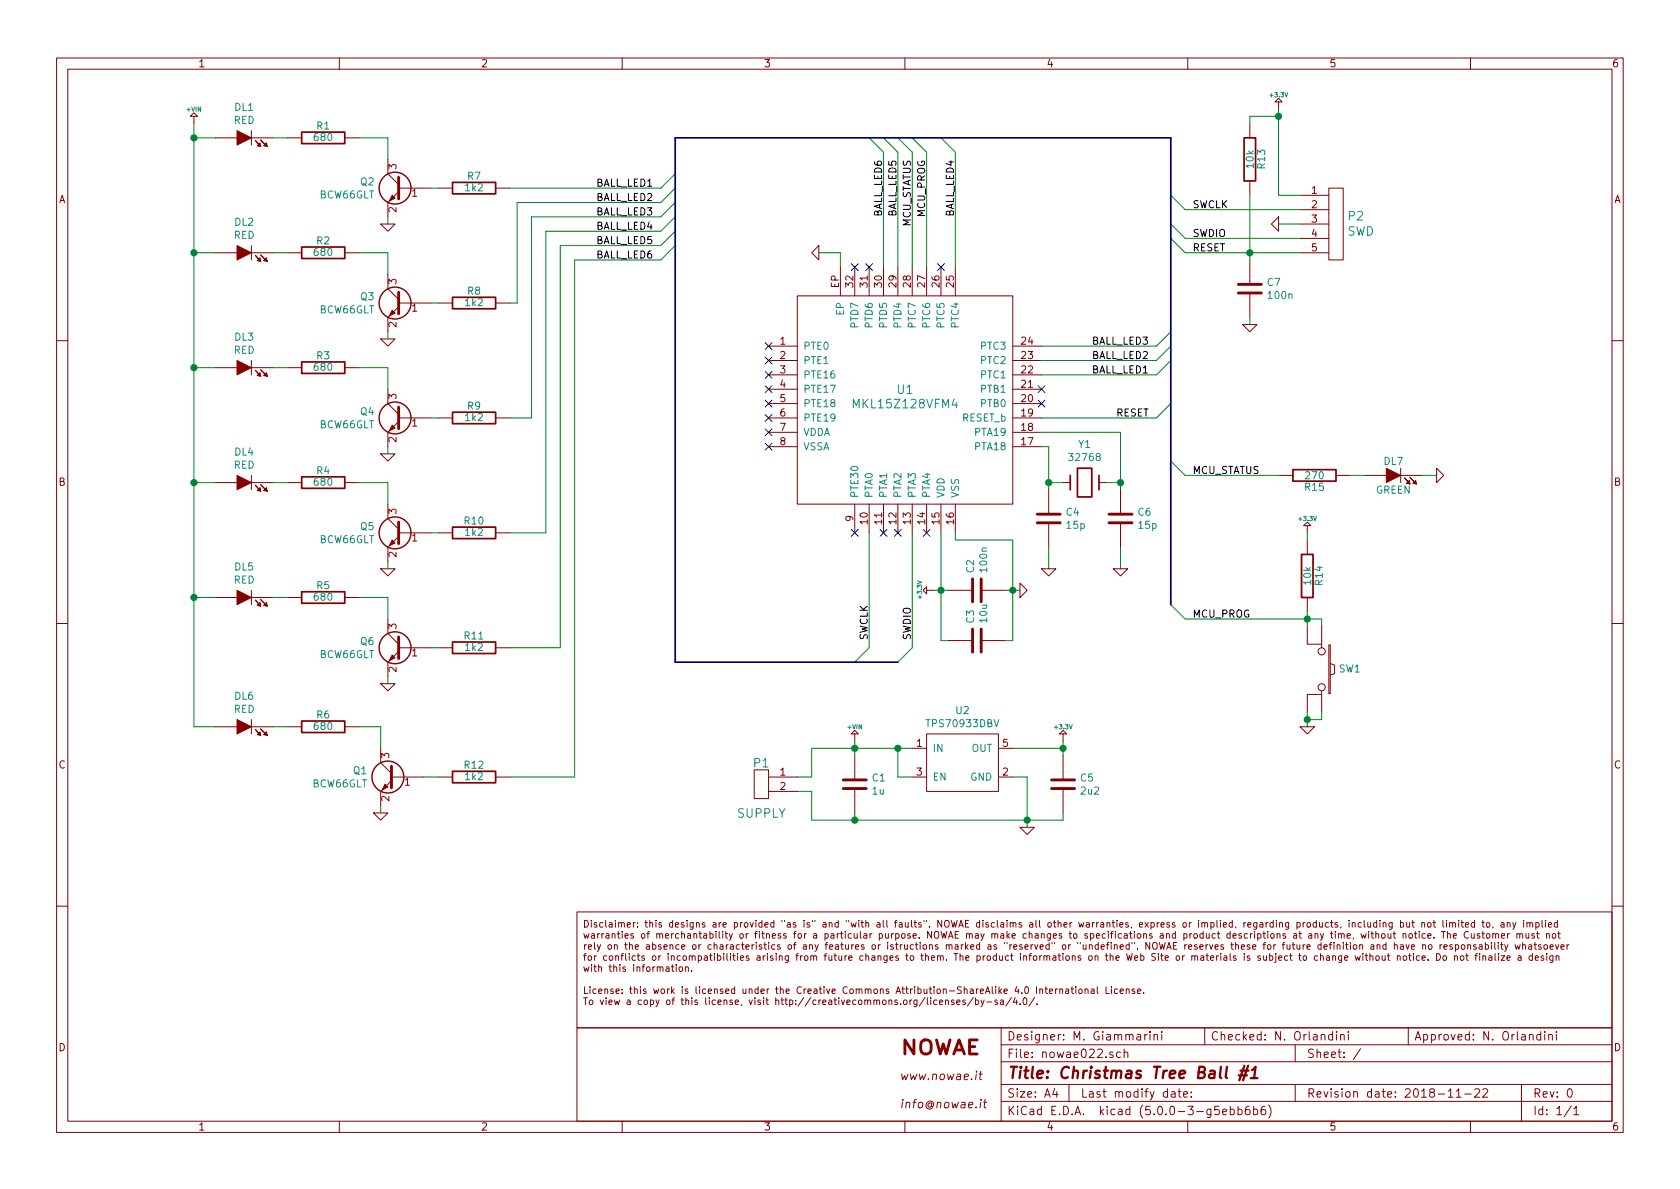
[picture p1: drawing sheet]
<svg xmlns="http://www.w3.org/2000/svg" width="297mm" height="210mm" viewBox="0 0 297 210" stroke-linecap="round" stroke-linejoin="round" font-family="sans-serif">
<defs><g id="words">
<text font-size="3.5" fill="#840000" x="159" y="186.5">NOWAE</text>
<text font-size="2.8" fill="#840000" x="178" y="190.7">Title: Christmas Tree Ball #1</text>
<g font-size="2.1" fill="#008484">
<text x="238.2" y="41.7">SWD</text>
<text x="238.4" y="39">P2</text>
<text x="158.7" y="69.7">U1</text>
<text x="151.3" y="72.2">MKL15Z128VFM4</text>
<text x="133.3" y="135.7">P1</text>
<text x="130.4" y="144.6">SUPPLY</text>
</g>
<g font-size="2.1" fill="#840000">
<text x="178" y="184">Designer: M. Giammarini</text>
<text x="214" y="184">Checked: N. Orlandini</text>
<text x="250" y="184">Approved: N. Orlandini</text>
<text x="159" y="191">www.nowae.it</text>
<text x="178" y="187.1">File: nowae022.sch</text>
<text x="231" y="187.1">Sheet: /</text>
<text x="159" y="196">info@nowae.it</text>
<text x="178" y="197.2">KiCad E.D.A. kicad (5.0.0-3-g5ebb6b6)</text>
<text x="178" y="194.1">Size: A4</text>
<text x="191" y="194.1">Last modify date:</text>
<text x="231" y="194.1">Revision date: 2018-11-22</text>
<text x="271" y="194.1">Rev: 0</text>
<text x="271" y="197.2">Id: 1/1</text>
</g>
<g font-size="1.8" fill="#840000">
<text x="35" y="11.9">1</text>
<text x="85" y="11.9">2</text>
<text x="135" y="11.9">3</text>
<text x="185" y="11.9">4</text>
<text x="235" y="11.9">5</text>
<text x="285" y="11.9">6</text>
<text x="70.1" y="29.9" transform="rotate(-90 70.1 29.9)">3</text>
<text x="10.4" y="35.9">A</text>
<text x="72.8" y="34.8">1</text>
<text x="231.9" y="34.3">1</text>
<text x="285.4" y="35.9">A</text>
<text x="70.1" y="37.6" transform="rotate(-90 70.1 37.6)">2</text>
<text x="231.9" y="36.8">2</text>
<text x="231.9" y="39.4">3</text>
<text x="231.9" y="41.9">4</text>
<text x="231.9" y="44.4">5</text>
<text x="70.1" y="50.3" transform="rotate(-90 70.1 50.3)">3</text>
<text x="148.3" y="50.9" transform="rotate(-90 148.3 50.9)">EP</text>
<text x="150.9" y="50.7" transform="rotate(-90 150.9 50.7)">32</text>
<text x="153.4" y="50.7" transform="rotate(-90 153.4 50.7)">31</text>
<text x="156" y="50.7" transform="rotate(-90 156 50.7)">30</text>
<text x="158.5" y="50.7" transform="rotate(-90 158.5 50.7)">29</text>
<text x="161" y="50.7" transform="rotate(-90 161 50.7)">28</text>
<text x="163.6" y="50.7" transform="rotate(-90 163.6 50.7)">27</text>
<text x="166.1" y="50.7" transform="rotate(-90 166.1 50.7)">26</text>
<text x="168.7" y="50.7" transform="rotate(-90 168.7 50.7)">25</text>
<text x="70.1" y="57.9" transform="rotate(-90 70.1 57.9)">2</text>
<text x="72.8" y="55.1">1</text>
<text x="137.9" y="61">1</text>
<text x="137.9" y="63.5">2</text>
<text x="180.6" y="63.5">23</text>
<text x="180.6" y="61">24</text>
<text x="70.1" y="70.6" transform="rotate(-90 70.1 70.6)">3</text>
<text x="137.9" y="66">3</text>
<text x="137.9" y="68.6">4</text>
<text x="137.9" y="71.1">5</text>
<text x="180.6" y="71.1">20</text>
<text x="180.6" y="68.6">21</text>
<text x="180.6" y="66">22</text>
<text x="72.8" y="75.4">1</text>
<text x="137.9" y="73.7">6</text>
<text x="137.9" y="76.2">7</text>
<text x="180.6" y="76.2">18</text>
<text x="180.6" y="73.7">19</text>
<text x="70.1" y="78.2" transform="rotate(-90 70.1 78.2)">2</text>
<text x="137.9" y="78.7">8</text>
<text x="180.6" y="78.7">17</text>
<text x="10.4" y="85.9">B</text>
<text x="285.4" y="85.9">B</text>
<text x="70.1" y="90.9" transform="rotate(-90 70.1 90.9)">3</text>
<text x="72.8" y="95.8">1</text>
<text x="150.9" y="92.2" transform="rotate(-90 150.9 92.2)">9</text>
<text x="153.4" y="92.7" transform="rotate(-90 153.4 92.7)">10</text>
<text x="156" y="92.7" transform="rotate(-90 156 92.7)">11</text>
<text x="158.5" y="92.7" transform="rotate(-90 158.5 92.7)">12</text>
<text x="161" y="92.7" transform="rotate(-90 161 92.7)">13</text>
<text x="163.6" y="92.7" transform="rotate(-90 163.6 92.7)">14</text>
<text x="166.1" y="92.7" transform="rotate(-90 166.1 92.7)">15</text>
<text x="168.7" y="92.7" transform="rotate(-90 168.7 92.7)">16</text>
<text x="70.1" y="98.5" transform="rotate(-90 70.1 98.5)">2</text>
<text x="70.1" y="111.2" transform="rotate(-90 70.1 111.2)">3</text>
<text x="70.1" y="118.8" transform="rotate(-90 70.1 118.8)">2</text>
<text x="72.8" y="116.1">1</text>
<text x="10.4" y="135.9">C</text>
<text x="68.8" y="134.1" transform="rotate(-90 68.8 134.1)">3</text>
<text x="137.9" y="137.2">1</text>
<text x="162.1" y="132.1">1</text>
<text x="162.1" y="137.2">3</text>
<text x="177.3" y="137.2">2</text>
<text x="177.3" y="132.1">5</text>
<text x="285.4" y="135.9">C</text>
<text x="68.8" y="141.7" transform="rotate(-90 68.8 141.7)">2</text>
<text x="71.6" y="138.9">1</text>
<text x="137.9" y="139.7">2</text>
<text x="10.4" y="185.9">D</text>
<text x="285.4" y="185.9">D</text>
<text x="35" y="199.9">1</text>
<text x="85" y="199.9">2</text>
<text x="135" y="199.9">3</text>
<text x="185" y="199.9">4</text>
<text x="235" y="199.9">5</text>
<text x="285" y="199.9">6</text>
</g>
<g font-size="1.8" fill="#008484">
<text x="41.3" y="21.9">RED</text>
<text x="41.5" y="19.6">DL1</text>
<text x="56" y="22.9">R1</text>
<text x="55.7" y="24.9">680</text>
<text x="221.7" y="29.7" transform="rotate(-90 221.7 29.7)">10k</text>
<text x="223.7" y="29.8" transform="rotate(-90 223.7 29.8)">R13</text>
<text x="56.5" y="35.1">BCW66GLT</text>
<text x="63.8" y="32.8">Q2</text>
<text x="82.3" y="33.8">1k2</text>
<text x="82.7" y="31.8">R7</text>
<text x="41.5" y="39.9">DL2</text>
<text x="41.3" y="42.2">RED</text>
<text x="55.7" y="45.3">680</text>
<text x="56" y="43.2">R2</text>
<text x="63.8" y="53.1">Q3</text>
<text x="82.7" y="52.1">R8</text>
<text x="224.1" y="50.6">C7</text>
<text x="224.4" y="52.9">100n</text>
<text x="56.5" y="55.4">BCW66GLT</text>
<text x="82.3" y="54.1">1k2</text>
<text x="149.2" y="55.7" transform="rotate(-90 149.2 55.7)">EP</text>
<text x="151.8" y="57.9" transform="rotate(-90 151.8 57.9)">PTD7</text>
<text x="154.3" y="57.9" transform="rotate(-90 154.3 57.9)">PTD6</text>
<text x="156.8" y="57.9" transform="rotate(-90 156.8 57.9)">PTD5</text>
<text x="159.4" y="57.9" transform="rotate(-90 159.4 57.9)">PTD4</text>
<text x="161.9" y="57.9" transform="rotate(-90 161.9 57.9)">PTC7</text>
<text x="164.5" y="57.9" transform="rotate(-90 164.5 57.9)">PTC6</text>
<text x="167" y="57.9" transform="rotate(-90 167 57.9)">PTC5</text>
<text x="169.5" y="57.9" transform="rotate(-90 169.5 57.9)">PTC4</text>
<text x="41.3" y="62.6">RED</text>
<text x="41.5" y="60.2">DL3</text>
<text x="55.7" y="65.6">680</text>
<text x="56" y="63.5">R3</text>
<text x="142" y="61.8">PTE0</text>
<text x="142" y="64.4">PTE1</text>
<text x="173.5" y="64.4">PTC2</text>
<text x="173.5" y="61.8">PTC3</text>
<text x="142" y="66.9">PTE16</text>
<text x="142" y="69.5">PTE17</text>
<text x="173.5" y="69.5">PTB1</text>
<text x="173.5" y="66.9">PTC1</text>
<text x="56.5" y="75.7">BCW66GLT</text>
<text x="63.8" y="73.4">Q4</text>
<text x="82.3" y="74.5">1k2</text>
<text x="82.7" y="72.4">R9</text>
<text x="142" y="72">PTE18</text>
<text x="142" y="74.5">PTE19</text>
<text x="142" y="77.1">VDDA</text>
<text x="170.1" y="74.5">RESET_b</text>
<text x="172.5" y="77.1">PTA19</text>
<text x="173.5" y="72">PTB0</text>
<text x="41.3" y="82.9">RED</text>
<text x="41.5" y="80.6">DL4</text>
<text x="56" y="83.9">R4</text>
<text x="142" y="79.6">VSSA</text>
<text x="172.5" y="79.6">PTA18</text>
<text x="189.3" y="81.5">32768</text>
<text x="190.7" y="79.2">Y1</text>
<text x="244.7" y="82.2">DL7</text>
<text x="55.7" y="85.9">680</text>
<text x="151.8" y="88.1" transform="rotate(-90 151.8 88.1)">PTE30</text>
<text x="154.3" y="88.1" transform="rotate(-90 154.3 88.1)">PTA0</text>
<text x="156.8" y="88.1" transform="rotate(-90 156.8 88.1)">PTA1</text>
<text x="159.4" y="88.1" transform="rotate(-90 159.4 88.1)">PTA2</text>
<text x="161.9" y="88.1" transform="rotate(-90 161.9 88.1)">PTA3</text>
<text x="164.5" y="88.1" transform="rotate(-90 164.5 88.1)">PTA4</text>
<text x="167" y="88.1" transform="rotate(-90 167 88.1)">VDD</text>
<text x="169.5" y="88.1" transform="rotate(-90 169.5 88.1)">VSS</text>
<text x="230.8" y="86.8">R15</text>
<text x="230.9" y="84.8">270</text>
<text x="243.2" y="87.3">GREEN</text>
<text x="63.8" y="93.7">Q5</text>
<text x="82.2" y="92.8">R10</text>
<text x="82.3" y="94.8">1k2</text>
<text x="188.5" y="91.2">C4</text>
<text x="188.7" y="93.5">15p</text>
<text x="201.2" y="91.2">C6</text>
<text x="201.4" y="93.5">15p</text>
<text x="41.5" y="100.9">DL5</text>
<text x="56.5" y="96.1">BCW66GLT</text>
<text x="172.2" y="101.3" transform="rotate(-90 172.2 101.3)">C2</text>
<text x="174.5" y="101" transform="rotate(-90 174.5 101)">100n</text>
<text x="41.3" y="103.2">RED</text>
<text x="55.7" y="106.2">680</text>
<text x="56" y="104.2">R5</text>
<text x="231.8" y="103.3" transform="rotate(-90 231.8 103.3)">10k</text>
<text x="233.9" y="103.4" transform="rotate(-90 233.9 103.4)">R14</text>
<text x="82.2" y="113.1">R11</text>
<text x="172.2" y="110.2" transform="rotate(-90 172.2 110.2)">C3</text>
<text x="174.5" y="110" transform="rotate(-90 174.5 110)">10u</text>
<text x="56.5" y="116.4">BCW66GLT</text>
<text x="63.8" y="114.1">Q6</text>
<text x="82.3" y="115.1">1k2</text>
<text x="236.8" y="118.9">SW1</text>
<text x="41.5" y="123.7">DL6</text>
<text x="41.3" y="126.1">RED</text>
<text x="55.7" y="129.1">680</text>
<text x="56" y="127">R6</text>
<text x="164.1" y="128.6">TPS70933DBV</text>
<text x="169.1" y="126.3">U2</text>
<text x="62.5" y="136.9">Q1</text>
<text x="82.2" y="135.9">R12</text>
<text x="82.3" y="138">1k2</text>
<text x="164.8" y="133">IN</text>
<text x="171.8" y="133">OUT</text>
<text x="55.2" y="139.2">BCW66GLT</text>
<text x="154.3" y="138.2">C1</text>
<text x="154.3" y="140.5">1u</text>
<text x="164.8" y="138">EN</text>
<text x="171.6" y="138">GND</text>
<text x="191.1" y="138.2">C5</text>
<text x="191.2" y="140.5">2u2</text>
</g>
<g font-size="1.8">
<text x="105.4" y="33">BALL_LED1</text>
<text x="105.4" y="35.6">BALL_LED2</text>
<text x="105.4" y="38.1">BALL_LED3</text>
<text x="105.4" y="40.6">BALL_LED4</text>
<text x="156" y="38.4" transform="rotate(-90 156 38.4)">BALL_LED6</text>
<text x="158.5" y="38.4" transform="rotate(-90 158.5 38.4)">BALL_LED5</text>
<text x="161" y="40.3" transform="rotate(-90 161 40.3)">MCU_STATUS</text>
<text x="163.6" y="38.4" transform="rotate(-90 163.6 38.4)">MCU_PROG</text>
<text x="168.7" y="38.4" transform="rotate(-90 168.7 38.4)">BALL_LED4</text>
<text x="210.8" y="41.9">SWDIO</text>
<text x="210.8" y="36.8">SWCLK</text>
<text x="105.4" y="43.2">BALL_LED5</text>
<text x="105.4" y="45.7">BALL_LED6</text>
<text x="210.8" y="44.4">RESET</text>
<text x="193" y="61">BALL_LED3</text>
<text x="193" y="63.5">BALL_LED2</text>
<text x="193" y="66">BALL_LED1</text>
<text x="197.3" y="73.7">RESET</text>
<text x="210.8" y="83.8">MCU_STATUS</text>
<text x="153.4" y="113.3" transform="rotate(-90 153.4 113.3)">SWCLK</text>
<text x="161" y="113.3" transform="rotate(-90 161 113.3)">SWDIO</text>
<text x="210.8" y="109.2">MCU_PROG</text>
</g>
<g font-size="1.1" fill="#008484">
<text x="224.7" y="17.2">+3.3V</text>
<text x="33.1" y="19.7">+VIN</text>
<text x="229.7" y="92.1">+3.3V</text>
<text x="163" y="105.8" transform="rotate(-90 163 105.8)">+3.3V</text>
<text x="149.9" y="129">+VIN</text>
<text x="186.6" y="129">+3.3V</text>
</g>
</g></defs>
<g fill="none" stroke="#840000" stroke-width=".18">
<path d="M10 10.3h277v189.9h-277zM12 12.2h273v186.1h-273zM34.3 19.9l.6 .7h-1.2zM60 10.3v1.9M110 10.3v1.9M160 10.3v1.9M210 10.3v1.9M225.4 18l.7-.6 .6 .6zM226.1 18v1.3M260 10.3v1.9M34.3 20.6v1.2M38.1 24.4h3.8"/>
<path d="M44.4 24.4h3.9M44.4 23.1v2.5M50.8 24.4h2.5M61 24.4h2.5M67.3 39.6h2.5l-1.2 1.3zM68.6 28.2v2.5l1.9 1.9M70.5 33.9l-1.9 1.9v2.5M70.5 33.3h5.7M77.5 33.3h2.5M87.6 33.3h2.6M221 21.8v2.6M221 32v2.5"/>
<path d="M226.1 38.3v2.6l-1.3-1.3zM229.9 34.5h5M229.9 37.1h5M229.9 39.6h5M234.9 33.3h2.6v12.7h-2.6zM38.1 44.7h3.8M44.4 44.7h3.9M44.4 43.4v2.6M50.8 44.7h2.5M61 44.7h2.5M67.3 59.9h2.5l-1.2 1.3zM68.6 48.5v2.5l1.9 2"/>
<path d="M70.5 54.2l-1.9 1.9v2.6M70.5 53.6h5.7M77.5 53.6h2.5M87.6 53.6h2.6M141 52.3h38.1v36.8h-38.1zM144.8 43.4v2.6l-1.3-1.3zM148.6 47.2v5.1M151.1 47.2v5.1M153.7 47.2v5.1M156.2 47.2v5.1M158.7 47.2v5.1M161.3 47.2v5.1"/>
<path d="M163.8 47.2v5.1M166.4 47.2v5.1M168.9 47.2v5.1M219.7 57.4h2.5l-1.2 1.3zM221 46v4.3M221 51.8v4.3M229.9 42.2h5M229.9 44.7h5M10 60.2h2M38.1 65h3.8M44.4 65h3.9M44.4 63.7v2.6"/>
<path d="M50.8 65h2.5M61 65h2.5M68.6 68.8v2.6l1.9 1.9M70.5 74.5l-1.9 1.9v2.6M70.5 73.9h5.7M77.5 73.9h2.5M87.6 73.9h2.6M135.9 61.2h5.1M135.9 79h5.1M135.9 76.4h5.1M135.9 73.9h5.1M135.9 63.7h5.1"/>
<path d="M135.9 71.4h5.1M135.9 68.8h5.1M135.9 66.3h5.1M179.1 61.2h5M179.1 79h5M179.1 76.4h5M179.1 73.9h5M179.1 63.7h5M179.1 71.4h5M179.1 68.8h5M179.1 66.3h5M285 60.2h2"/>
<path d="M38.1 85.3h3.8M44.4 85.3h3.9M44.4 84.1v2.5M50.8 85.3h2.5M61 85.3h2.5M67.3 80.3h2.5l-1.2 1.2zM68.6 89.1v2.6l1.9 1.9M70.5 94.9l-1.9 1.9v2.5M70.5 94.2h5.7M77.5 94.2h2.5M87.6 94.2h2.6M151.1 89.1v5.1"/>
<path d="M153.7 89.1v5.1M156.2 89.1v5.1M158.7 89.1v5.1M161.3 89.1v5.1M163.8 89.1v5.1M166.4 89.1v5.1M168.9 89.1v5.1M185.4 86.6v4.3M185.4 92.5v4.3M188 85.3h1.2M194.3 85.3h1.3M198.1 86.6v4.3"/>
<path d="M198.1 92.5v4.3M226.1 84.1h2.5M230.5 93l.6-.7 .7 .7zM231.1 93v1.2M231.1 95.5v2.5M236.2 84.1h2.6M241.3 84.1h3.8M247.6 84.1h3.9M247.6 82.8v2.5M254 82.8l1.3 1.3-1.3 1.2zM10 110.3h2M38.1 105.7h3.8"/>
<path d="M44.4 105.7h3.9M44.4 104.4v2.5M50.8 105.7h2.5M61 105.7h2.5M67.3 100.6h2.5l-1.2 1.2zM68.6 109.5v2.5l1.9 1.9M70.5 115.2l-1.9 1.9v2.5M70.5 114.5h5.7M77.5 114.5h2.5M87.6 114.5h2.6M163.2 104.4l.6-.6v1.2zM163.8 104.4h1.3"/>
<path d="M167.6 113.3h4.4M167.6 104.4h4.4M173.5 113.3h4.3M173.5 104.4h4.3M180.3 103.1l1.3 1.3-1.3 1.3zM184.1 100.6h2.6l-1.3 1.2zM196.8 100.6h2.6l-1.3 1.2zM231.1 110.7v3.2h2.6M231.1 105.7v2.5M233.7 110.7v3.8M234.9 114h.3v8.7h-.3zM235.2 117.3l.8 .3v1.5l-.8 .3"/>
<path d="M285 110.3h2M38.1 128.5h3.8M44.4 128.5h3.9M44.4 127.2v2.6M50.8 128.5h2.5M61 128.5h2.5M67.3 120.9h2.5l-1.2 1.3zM67.3 132.3v2.6l1.9 1.9M69.2 138l-1.9 1.9v2.6M69.2 137.4h5.7M77.5 137.4h2.5M87.6 137.4h2.6"/>
<path d="M133.3 136.1h2.6v5.1h-2.6zM135.9 137.4h5.1M135.9 139.9h5.1M150.5 129.8l.6-.6 .7 .6zM151.1 129.8v1.3M151.1 133.6v4.3M151.1 139.4v4.4M161.3 132.3h2.5M161.3 137.4h2.5M163.8 129.8h12.7v10.1h-12.7zM176.5 132.3h2.6M176.5 137.4h2.6"/>
<path d="M187.3 129.8l.7-.6 .6 .6zM188 129.8v1.3M188 133.6v4.3M188 139.4v4.4M229.9 128.5h2.5l-1.3 1.3zM233.7 122.8h-2.6v3.2M233.7 122.2v3.8M66 143.8h2.6l-1.3 1.2zM180.3 146.3h2.6l-1.3 1.3zM10 160.2h2M102 161.3h183v20.5h-183zM103.2 169h.4"/>
<path d="M103.2 176.4h.7M103.2 165.1l.3 .8 .2-.6 .2 .6 .2-.8M103.2 171l.3 .8 .2-.6 .2 .6 .2-.8M103.4 162.8a.6 .6 0 0 1 .6 .6 .6 .6 0 0 1-.6 .6zM103.4 174.5v1.2h.5M103.4 167.1v.8M103.5 176.4v1.2M103.6 168.6l-.2 .2v1M103.7 167.1l-.3 .2M104 167.5l.6-.1-.1-.3h-.3l-.2 .1 .1 .6h.4M104 169.1l.2-.1 .3 .1 .1 .5-.1 .2h-.3l-.2-.2zM104.3 174.5v.1"/>
<path d="M104.3 176.9l.3-.1 .2 .3v.3l-.2 .2h-.3l-.1-.2zM104.3 174.9v.8M104.5 162.8v.1M104.5 163.1v.9M104.6 165.2h.5v.7M104.6 170.6v.1M104.6 171v.8M105 171h.5M105.1 165.4h-.4l-.2 .2 .2 .3h.4M105.1 166.7v1l.2 .2M105.1 169v.8M105.2 170.6v1l.3 .2"/>
<path d="M105.4 174.9h-.3l-.3 .2 .1 .5h.5M105.5 169l-.4 .2M105.5 163.2a.26 .26 0 0 0-.3-.1 .26 .26 0 0 0-.1 .3l.5 .3-.2 .3-.3-.1M105.6 167.1l.3 .8M105.7 165.1v.8M105.8 171.1l.2-.1h.3v.8M105.8 175.3l.6-.1-.2-.3h-.3l-.1 .6 .2 .2 .3-.1M105.8 170.6v1.2M106 165.1l-.3 .2M106.1 176.8l.3 .8 .3-.8M106.2 167.1l-.4 1-.2 .1M106.4 165.1v.8"/>
<path d="M106.6 163.2l-.4-.1-.2 .3 .1 .5h.5M106.8 165.1l-.4 .2M106.9 175l.2-.1h.3v.8M106.9 174.9v.8M107.1 162.8v1l.2 .2M107.2 165.2h.4l.1 .7M107.2 176.4v.1M107.2 176.8v.8M107.3 169.1l-.4-.1-.2 .2 .1 .6h.5M107.5 167.2l.4-.1 .2 .2-.1 .5-.3 .1-.2-.2zM107.7 165.4h-.4l-.2 .2 .2 .3h.4M107.7 177.2l.5-.1v-.2l-.4-.1-.1 .2v.6h.5"/>
<path d="M107.7 171h.4M107.7 163.2h.5v.8M107.8 169.1l.3-.1 .3 .2-.2 .6h-.3l-.1-.1zM107.8 170.6v1l.3 .2M108.2 163.4l-.5 .1v.2v.2h.5M108.2 165.2l.2-.1 .3 .1v.7M108.2 165.1v.8M108.4 174.9a.26 .26 0 0 0-.3 0 .26 .26 0 0 0-.2 .2l.6 .4-.2 .2-.4-.1M108.5 171.1l.2-.1h.3v.8M108.5 170.6v1.2M108.6 167.2l.1-.1a.27 .27 0 0 1 .4 .1v.7M108.6 176.8l.3 .8 .2-.5 .2 .5 .3-.8"/>
<path d="M108.6 167.1v.8M108.8 162.8v.1M108.8 163.1v.9M108.9 169.1a.27 .27 0 0 1 .5 .1v.6M108.9 169v.8M108.9 175.3l.6-.1-.2-.3h-.3l-.1 .6 .2 .2 .3-.1M109.1 165.1h.5M109.3 164.7v1l.3 .2M109.4 163.3v-.1a.27 .27 0 0 1 .5 .1v.7M109.4 163.1v.9M109.6 170.6v.1M109.6 171v.8"/>
<path d="M109.8 169h.4M109.9 163.3l.2-.2 .2 .1 .1 .8M110 164.7v.1M110 175.6v.1M110 174.9v.2M110 165.1v.8M110.2 168.6l-.3 .2v1M110.4 167.1h.5M110.5 165.5l.6-.1-.1-.2-.3-.1-.2 .2 .1 .6h.4M110.6 171a.26 .26 0 0 0-.3 0 .26 .26 0 0 0-.2 .2l.5 .3-.2 .3-.3-.1M110.6 166.7v1l.3 .2M110.6 168.6v1l.2 .2"/>
<path d="M110.9 163.5l.6-.1-.1-.2-.3-.1-.2 .2 .1 .6h.4M110.9 176.9l.4-.1 .1 .2v.6M111.3 168.6v.1M111.3 169v.8M111.3 167.2l.1-.1a.27 .27 0 0 1 .4 .1v.7M111.3 166.7v1.2M111.3 174.9h.5M111.4 177.1l-.4 .1-.2 .2 .2 .2h.4M111.5 174.5v1l.3 .2M112 165.2a.26 .26 0 0 0-.3-.1 .26 .26 0 0 0-.2 .2l.5 .4-.1 .2h-.4M112 163.1v.9M112 170.6v.1"/>
<path d="M112 171v.8M112.2 175l.1-.1h.3l.1 .8M112.2 174.5v1.2M112.3 163.1l-.3 .3M112.3 167.5l.6-.1-.2-.3h-.2l-.2 .1v.5l.2 .2 .3-.1M112.3 169.1l-.3-.1-.2 .2 .1 .6h.4M112.6 171.1l.4-.1 .1 .1v.7M112.6 171v.8M112.7 169h.4M112.7 163.8v.2M112.7 163.2v.1M112.8 168.6v1l.3 .2"/>
<path d="M113.2 174.5v.1M113.2 174.9v.8M113.4 176.9l-.3-.1-.3 .3 .2 .5h.4M113.5 165.2l.1-.1 .4 .1-.1 .7h-.4zM113.5 171h.5M113.9 169.1l-.3-.1-.1 .2v.2l.4 .1v.3h-.4M113.9 177l.2-.2 .3 .2v.6h-.4zM114 170.6l-.3 .1v1.1M114 163.1h.5M114.2 162.8v1l.3 .2M114.2 174.9h-.3l-.2 .2 .1 .1 .4 .1v.3h-.5M114.3 167.1h.5v.8"/>
<path d="M114.4 171.1l.2-.1 .3 .1-.1 .6h-.4zM114.4 165.1h.4M114.8 164.7l-.2 .2v1M114.8 167.4h-.4l-.2 .2 .2 .3 .4-.1M114.9 163.3v-.1a.27 .27 0 0 1 .5 .1v.7M114.9 162.8v1.2M115 176.9l.3-.1 .3 .3-.2 .5h-.4M115 176.8v1.2M115.4 167.1h.3l.3 .2-.2 .5h-.4M115.4 169.1l.3-.1 .3 .2-.2 .6h-.4zM115.4 166.7v1.2M115.4 171v.8"/>
<path d="M115.6 174.9l.2 .8 .2-.6 .3 .6 .2-.8M115.8 171l-.4 .2M116 162.8v.1M116 163.1v.9M116 176.8l.3 .8M116.1 165.2l.2-.1 .3 .1v.7M116.1 165.1v.8M116.2 171.1l.3-.1 .2 .1v.7M116.2 171v.8M116.5 169v.8M116.5 176.8l-.4 1.1-.1 .1M116.6 165.3l.2-.2 .3 .1 .1 .7"/>
<path d="M116.7 171.1l.2-.1h.3v.8M116.8 169l-.3 .2M116.9 167.1h-.3l-.2 .1 .1 .2 .4 .1v.3h-.5M116.9 163.2l-.3-.1-.1 .2v.2l.4 .1v.3h-.4M116.9 175l.2-.1 .3 .1v.6h-.4l-.1-.1zM117.4 167.5l.6-.1-.1-.3h-.3l-.2 .1v.6h.5M117.7 165.5l.5-.1v-.2l-.4-.1-.1 .2v.6h.5M117.8 171h.4l.1 .8M117.9 177l.2-.2 .3 .2v.6h-.4l-.2-.2zM118 174.9v.8M118.1 168.6v.1M118.1 169v.8"/>
<path d="M118.3 171.3l-.5 .1-.1 .1 .1 .2h.5M118.4 174.9l-.4 .2M118.5 167.2v-.1a.27 .27 0 0 1 .5 .1v.7M118.5 167.1v.8M118.7 169.1a.27 .27 0 0 1 .5 .1v.6M118.7 169v.8M118.7 171h.5M118.7 165.1v.8M118.7 174.5v1.2M118.8 176.8h.5M118.9 170.6v1l.3 .2M118.9 175.2l.3 .5"/>
<path d="M118.9 163.2l-.3-.1-.2 .3 .1 .5h.4M118.9 162.8v1.2M119.1 165.1l-.4 .2M119.2 174.9l-.5 .4M119.3 176.4l-.3 .2v1M119.4 163.5l.6-.1-.2-.3-.3 .1-.1 .6 .2 .2 .3-.1M119.6 170.6v.1M119.6 171v.8M120 165.2l-.3-.1-.3 .2 .2 .6h.4M120.1 167.1h-.4l-.2 .2 .1 .5h.5M120.2 171h.2l.2 .1v.6l-.3 .1-.2-.2v-.4zM120.3 169.1l-.4-.1-.2 .2 .1 .6h.5"/>
<path d="M120.4 176.8h.5M120.5 165.2l.2-.1 .3 .1v.7M120.5 167.5l.6-.1-.1-.3h-.3l-.2 .1 .1 .6h.4M120.5 164.7v1.2M120.6 176.4v1.1l.3 .1M120.6 174.5v.1M120.6 174.9v.8M120.8 169.1l.2-.1 .3 .1v.7h-.4zM120.9 163.2l-.3-.1-.2 .2 .1 .2 .4 .1v.3h-.5M121.2 171.1l.2-.1h.2l.1 .8M121.2 171v.8M121.3 177l.1-.2 .3 .1 .1 .7"/>
<path d="M121.3 176.4v1.2M121.5 162.8v.1M121.5 163.1v.9M121.6 165.2h.4l.1 .7M121.6 174.9h-.3l-.2 .2 .1 .1 .4 .1v.3h-.5M121.9 169.1l.1-.1 .3 .1 .1 .7M121.9 169v.8M122.1 165.4l-.5 .1-.1 .1 .1 .3h.5M122.3 171.6v.2M122.3 176.4v.1M122.3 176.8v.8M122.4 169.2l.2-.2 .2 .1 .1 .7"/>
<path d="M122.5 167.2l.2-.1 .3 .1v.6h-.4zM122.6 163.1l-.1 1.1-.5 .1M122.6 163.2l-.4-.1-.2 .3 .1 .5h.5M122.7 165.2l.1-.1 .3 .1 .1 .7M122.7 165.1v.8M123.1 174.5v1l.1 .2M123.1 163.3l.4-.2 .1 .2v.7M123.1 163.1v.9M123.3 176.9l-.3-.1-.2 .2 .1 .2 .4 .1v.3h-.5M123.5 169.1l.3-.1 .2 .2-.1 .6h-.4M123.5 169v1.2M123.6 165.1h.4"/>
<path d="M123.6 167.1v.8M123.7 174.5v.1M123.7 174.9v.8M123.7 164.7v1l.3 .2M123.9 167.1l-.3 .2M124.4 165.2h.5v.7M124.6 169.1l.3-.1 .2 .2v.6M124.6 163.2a.26 .26 0 0 0-.3-.1 .26 .26 0 0 0-.1 .3l.5 .3-.2 .3-.3-.1M124.8 174.9h-.4l-.2 .2 .1 .5h.5M124.8 176.4v1.1l.1 .1M124.9 165.4l-.5 .1v.1v.3h.5M125.1 169.3l-.4 .1-.2 .1 .2 .3h.4"/>
<path d="M125.2 175.3l.6-.1v-.3h-.4l-.2 .2 .1 .5h.5M125.4 176.4v.1M125.4 176.8v.8M125.5 169h.4M125.5 165.2l.4-.1 .2 .2-.1 .6h-.5M125.5 164.7v1.2M125.6 168.6v1l.3 .2M125.8 167.1h-.4l-.2 .2 .1 .5h.5M126.1 163.2h.4l.1 .8M126.3 167.2l.1-.1h.3l.1 .8M126.3 166.7v1.2M126.3 168.6v.1"/>
<path d="M126.3 175l.1-.1a.27 .27 0 0 1 .4 .2v.6M126.3 169v.8M126.3 174.9v.8M126.5 176.9l-.4-.1-.2 .3 .1 .5h.5M126.6 163.4l-.4 .1-.2 .2 .2 .3 .4-.1M126.6 164.7v.1M126.6 165.1v.8M126.9 169.1l.3-.1 .3 .2-.2 .6h-.4M126.9 168.6v1.2M126.9 177.2l.6-.1v-.2l-.4-.1-.2 .2 .1 .6h.5M127.2 164.7v1l.1 .2M127.2 163.1v.9"/>
<path d="M127.3 167.1h.5v.8M127.5 163.1l-.3 .3M127.8 164.7v.1M127.8 174.9h-.3l-.2 .2 .1 .1 .4 .1v.3h-.5M127.8 165.1v.8M127.8 163.5l.6-.1-.2-.3h-.2l-.2 .2v.5l.2 .2 .3-.1M127.8 167.4l-.5 .1v.1v.2h.5M128 168.6v.1M128 169v.8M128 177l.1-.1a.27 .27 0 0 1 .4 .1v.6M128 176.8v.8M128.2 165.1h.5"/>
<path d="M128.3 175.3l.6-.1-.2-.3h-.4v.6l.2 .2 .3-.1M128.3 164.7v1l.4 .2M128.4 167.1v.8M128.5 168.6v1l.2 .2M128.8 167.1l-.4 .2M128.9 165.1l.3 .8M129.2 167.1h.4l.1 .8M129.2 168.6v.1M129.2 169v.8M129.5 165.1l-.4 1.1-.2 .1M129.5 176.9l-.3-.1-.2 .2 .1 .2 .4 .1v.3h-.5M129.5 169h.5"/>
<path d="M129.7 167.4h-.4l-.2 .2 .2 .3 .4-.1M129.7 168.6v1l.3 .2M129.8 163.2l.4-.1 .2 .3-.1 .5h-.5M129.8 163.1v1.2M129.9 174.9h-.4l-.2 .2 .1 .5h.5M129.9 174.5v1.2M130 177.2l.6-.1-.1-.2-.3-.1-.2 .2 .1 .6h.4M130.4 168.6v.1M130.4 169v.8M130.7 167.1h-.3l-.2 .2 .1 .5h.4M130.9 165.2l.1-.1 .4 .1-.1 .7h-.4zM130.9 169.4l.6-.1-.2-.3-.3 .1-.1 .5 .2 .2h.3"/>
<path d="M130.9 163.1v.9M131.1 167.1h.4M131.1 177.6l-.1 .2M131.3 163.1l-.4 .3M131.3 166.7v1l.2 .2M131.4 174.9v.7l.3 .1 .2-.1M131.6 163.3l.4-.2 .2 .3-.1 .5-.3 .1-.2-.2zM131.9 167.5l.6-.1-.2-.3h-.4v.6l.2 .2 .3-.1M131.9 174.9v.8M131.9 165.1v.8M132.3 165.1l-.4 .2M132.4 169.1l-.3-.1-.2 .2 .1 .2 .4 .1v.3h-.5"/>
<path d="M132.5 175l.1-.1h.3l.1 .8M132.5 176.8l.2 .8 .3-.8M132.5 174.9v.8M132.6 163.1l.3 .9 .3-.9M133 167.1v.8M133.3 167.1l-.3 .2M133.4 165.1h.5M133.5 176.4v.1M133.5 176.8v.8M133.7 162.8v.1M133.7 163.1v.9M133.7 166.7v.1"/>
<path d="M133.7 167.1v.8M133.9 164.7l-.3 .2v1M133.9 169.1l.3-.1 .2 .2v.6M134 174.9h-.3l-.2 .2 .1 .5h.4M134 174.5v1.2M134.3 164.7v.1M134.3 165.1v.8M134.4 169.3l-.4 .1-.2 .1 .2 .3h.4M134.4 176.9a.26 .26 0 0 0-.2-.1 .26 .26 0 0 0-.2 .3l.5 .3-.2 .2h-.3M134.5 175.3l.6-.1v-.3h-.4l-.2 .2 .1 .5h.5M134.7 167.1a.26 .26 0 0 0-.3 0 .26 .26 0 0 0-.2 .2l.5 .3-.2 .3-.3-.1M134.7 165.1h.4"/>
<path d="M134.7 163.2l-.3-.1-.2 .3 .1 .5h.4M134.7 162.8v1.2M134.8 164.7v1l.3 .2M135 169v.8M135 176.4v.1M135 176.8v.8M135.1 167.1h.4M135.2 163.5l.6-.1-.2-.3h-.2l-.2 .2v.5l.2 .2 .3-.1M135.2 166.7v1l.3 .2M135.3 169l-.3 .2M135.4 176.8h.5M135.5 165.2l.2-.1 .3 .1v.7"/>
<path d="M135.5 165.1v.8M135.6 176.4v1.1l.3 .1M135.6 174.9v.8M135.7 168.6v.1M135.7 169v.8M135.9 166.7v.1M135.9 167.1v.8M136 174.9l-.4 .2M136.6 165.5l.5-.1v-.2l-.4-.1-.1 .2v.6h.5M136.7 169.1l-.3-.1-.2 .2 .1 .2 .4 .1v.3h-.5M136.8 163.2l-.3-.1-.2 .3 .1 .5h.4M136.8 162.8v1.2"/>
<path d="M137 167.1h-.3l-.3 .2 .2 .5h.4M137.1 174.9h.5M137.2 177l.1-.2 .3 .1 .1 .7M137.2 176.4v1.2M137.2 168.6v.1M137.2 169v.8M137.3 174.5v1l.3 .2M137.8 169.1a.27 .27 0 0 1 .5 .1v.6M137.8 169v.8M137.9 167.1h-.3l-.1 .1v.2l.4 .1v.3h-.4M138 175l.1-.1h.3l.1 .8M138 174.5v1.2"/>
<path d="M138 165.2a.26 .26 0 0 0-.3-.1 .26 .26 0 0 0-.1 .2l.5 .4-.2 .2h-.3M138.1 176.8h.4M138.3 176.4v1.1l.2 .1M138.3 162.8v.2M138.7 162.8v.2M138.8 176.8h.4M138.9 176.4v1.1l.3 .1M139 165.2l-.3-.1-.2 .2 .1 .1 .4 .2v.3h-.5M139 175.3l.5-.1-.1-.3h-.4v.6l.2 .2 .3-.1M139.2 163.2h.5v.8M139.4 167.2l.1-.1 .4 .1v.6h-.5l-.1-.2zM139.4 169v1l-.2 .2-.3-.1"/>
<path d="M139.4 169.1l-.4-.1-.2 .2 .1 .6h.5M139.6 176.9l.4-.1 .2 .3-.1 .5h-.5M139.6 176.8v1.2M139.7 163.4l-.4 .1-.1 .2 .1 .3 .4-.1M140.3 165.1h.4M140.3 167.1h.4M140.7 163.2l-.3-.1-.2 .2 .1 .2 .4 .1v.3h-.5M140.7 177.5v.1M140.7 176.9v.1M140.7 169h.4M140.7 164.7l-.2 .2v1M140.7 166.7l-.2 .1v1.1"/>
<path d="M141.1 165.2l.2-.1 .4 .1-.1 .7h-.4zM141.1 168.6l-.2 .2v1M141.6 169v.8M141.7 174.6a.57 .57 0 0 0-.8 .4 .57 .57 0 0 0 .5 .7l.3-.1M141.9 169l-.3 .2M142.1 167.1h.4l.1 .8M142.1 176.4l-1 1.5M142.2 162.8v.1M142.2 163.1v.9M142.2 174.9v.8M142.2 165.1v.8M142.3 169.1l.2-.1 .3 .1-.1 .7h-.4z"/>
<path d="M142.5 174.9l-.3 .2M142.6 165.1l-.4 .2M142.6 167.4h-.4l-.2 .2 .2 .3 .4-.1M142.8 175.3l.6-.1-.1-.3h-.4l-.1 .6 .2 .2 .4-.1M143.1 163.2l-.3-.1-.1 .2v.2l.4 .1v.3h-.4M143.1 167.2l.2-.1h.3l.1 .8M143.1 167.1v.8M143.4 169.1l.1-.1 .3 .1 .1 .7M143.4 169v.8M143.4 176.4l-1.1 1.5M143.7 162.8v.2M143.9 165.2l.3-.1 .2 .2v.6"/>
<path d="M143.9 169.2l.1-.2 .3 .1 .1 .7M143.9 174.9h.5v.8M144.1 162.8v.2M144.1 167.1l.3 .8M144.3 176.9l-.4-.1-.2 .3 .1 .5h.5M144.4 165.4h-.4l-.2 .2 .2 .3h.4M144.4 175.2h-.4l-.1 .2 .1 .3 .4-.1M144.7 167.1l-.4 1-.2 .1M144.8 176.8v.8M144.9 174.9h.4M145 174.5v1l.3 .2M145.1 176.8l-.3 .3"/>
<path d="M145.5 177.2l.5-.1-.1-.3-.4 .1v.6l.1 .1h.4M145.5 163.2l.4-.1 .1 .2v.7M145.7 174.5v.1M145.7 169h.5M145.7 174.9v.8M145.9 165.2l.3-.1 .2 .2-.1 .6h-.4M145.9 165.1v1.2M145.9 167.1h.4M146 163.4l-.4 .1-.1 .2 .1 .3 .4-.1M146.2 168.6l-.3 .2v1M146.2 174.9l.2 .8 .3-.8M146.3 166.7l-.3 .1v1.1"/>
<path d="M146.6 169v.8h.3l.2-.1M146.6 176.9h.4l.1 .7M146.6 163.3l.1-.1a.27 .27 0 0 1 .4 .1v.7M146.6 163.1v.9M146.7 167.5l.5-.1-.1-.3h-.4v.6l.1 .2 .4-.1M146.9 165.2h.5v.7M147.1 177.1l-.4 .1-.2 .2 .2 .2h.4M147.1 169v.8M147.1 175.3l.6-.1-.2-.3h-.3l-.1 .6 .2 .2 .3-.1M147.4 165.4l-.5 .1v.1v.3h.5M147.4 169h.5M147.4 176.8h.5"/>
<path d="M147.6 168.6v1l.3 .2M147.6 176.4v1.1l.3 .1M147.8 167.1h.4l.1 .8M148 165.1v.8M148.2 163.2l-.3-.1-.3 .3 .2 .5h.4M148.2 162.8v1.2M148.3 167.4h-.4l-.2 .2 .2 .3 .4-.1M148.3 169l.1 .8h.2l.2-.1M148.3 176.4v.1M148.3 176.8v.8M148.4 165.1l-.4 .2M148.6 165.1h.4"/>
<path d="M148.6 167.1h.5M148.8 164.7v1l.2 .2M148.8 176.8l.2 .8 .3-.8M148.8 166.7v1l.3 .2M148.8 169v.8M149.4 169v.8M149.5 164.7v.1M149.5 165.1v.8M149.5 167.1l.1 .7 .2 .1 .2-.2M149.6 162.8v.2M149.7 169l-.3 .2M149.7 177.2l.6-.1-.2-.3-.3 .1-.1 .6 .2 .1h.3"/>
<path d="M149.8 174.6a.57 .57 0 0 0-.8 .4 .57 .57 0 0 0 .6 .7l.2-.1M150 167.1v.8M150.1 169.4l.5-.1v-.2l-.4-.1-.1 .2v.6h.5M150.1 162.8v.2M150.3 175l.2-.1 .3 .1 .1 .5-.2 .1-.2 .1-.2-.1zM150.5 163.1l.2 .9 .2-.6 .3 .6 .2-.9M150.5 165.2l-.3-.1-.2 .2 .1 .6h.4M150.6 167.1v.8M150.9 167.1l-.3 .2M151 165.1l.1 .8h.3l.2-.1M151.3 167.5l.5-.1v-.3h-.4l-.1 .1v.6h.5M151.3 176.9l-.3-.1-.3 .3 .2 .5h.4"/>
<path d="M151.4 175v-.1a.27 .27 0 0 1 .5 .2v.6M151.4 174.9v.8M151.6 165.1v.8M151.8 162.8v.1M151.8 177l.2-.2 .3 .2v.6h-.4zM151.8 163.1v.9M151.9 175.1a.27 .27 0 0 1 .2-.2 .27 .27 0 0 1 .3 .2v.6M152.1 164.7v1l.2 .2M152.2 163.1h.5M152.4 162.8v1l.3 .2M152.6 169.1l-.4-.1-.2 .2 .1 .6h.5M152.8 165.2h.4l.1 .7"/>
<path d="M152.8 167.1h-.3l-.2 .1v.2l.5 .1v.3h-.5M152.9 177l.2-.2 .3 .1v.7M152.9 176.8v.8M153 175l.3-.1 .2 .2v.6M153 174.9v.8M153.1 163.3v-.1a.27 .27 0 0 1 .5 .1v.7M153.1 169.1a.27 .27 0 0 1 .5 .1v.6M153.1 162.8v1.2M153.1 168.6v1.2M153.3 165.4h-.4l-.2 .2 .2 .3h.4M153.4 177l.2-.2 .3 .1v.7M153.5 175.1l.1-.2h.3l.1 .8"/>
<path d="M153.8 165.1v.8M154.2 165.1l-.4 .2M154.2 169.1l.3-.1 .2 .2v.6M154.2 167.2l.2-.1 .3 .1v.6h-.4zM154.5 177l.1-.1a.27 .27 0 0 1 .4 .1v.6M154.5 176.8v.8M154.6 175l.3-.1 .2 .2-.1 .5h-.4zM154.7 169.3l-.4 .1-.2 .1 .2 .3h.4M155 177l.2-.2 .3 .1v.7M155.1 163.2l.3-.1 .2 .2v.7M155.2 169.1l.2-.1 .3 .1 .1 .7M155.2 169v.8"/>
<path d="M155.3 167.1v.8M155.5 165.2l.3-.1 .2 .2-.1 .6h-.4M155.5 165.1v1.2M155.6 163.4l-.4 .1-.2 .2 .2 .3 .4-.1M155.7 167.1l-.4 .2M155.7 175l.1-.1h.3l.1 .8M155.7 174.9v.8M156.1 177l.2-.2 .3 .2v.6h-.4l-.2-.2zM156.2 162.8v1l.1 .2M156.6 165.1v.8h.3l.2-.1M156.8 162.8v1l.1 .2M156.8 169v1.1h-.5"/>
<path d="M156.8 169.1l-.3-.1-.2 .2 .1 .6h.4M156.9 166.7v.1M156.9 167.1v.8M157.1 165.1v.8M157.1 174.9a.26 .26 0 0 0-.3 0 .26 .26 0 0 0-.1 .2l.5 .4-.2 .2-.3-.1M157.2 177l.2-.2 .2 .1 .1 .7M157.2 176.8v.8M157.4 169.4l.5-.1-.1-.3-.4 .1v.5l.1 .2h.4M157.6 165.1v.8M157.9 167.1h-.3l-.1 .1v.2l.4 .1v.3h-.4M158 165.1l-.4 .2M158.1 163.1h.5"/>
<path d="M158.3 167.1h.5M158.4 165.2l.3-.1 .3 .2-.2 .6h-.4M158.4 165.1v1.2M158.4 175.7l.4-1.2 .4 1.2M158.5 166.7v1l.3 .2M158.5 175.3h.6M158.6 162.8l-.3 .1v1.1M158.6 176.9l-.2-.1-.2 .2 .1 .2 .3 .1v.3h-.4M158.8 169.1l-.3-.1-.1 .2v.2l.4 .1v.3h-.4M159 163.2h.5v.8M159.2 167.1v.8M159.2 177.5v.1"/>
<path d="M159.5 174.9h.4M159.5 163.4l-.4 .1-.1 .2 .1 .3 .4-.1M159.5 165.2l.3-.1 .2 .1-.1 .7h-.3l-.2-.2zM159.5 167.1l-.3 .2M159.6 174.5v1l.3 .2M159.8 177l.3-.2 .3 .3-.2 .5h-.4zM159.9 167.1l.1 .7 .2 .1 .2-.2M160.1 163.1v.8l.3 .1 .2-.2M160.1 169h.5M160.1 174.9h.5M160.3 168.6v1l.3 .2M160.3 174.5v1l.3 .2"/>
<path d="M160.4 167.1v.8M160.6 163.1v.9M160.9 176.8v.8M160.9 165.2a.26 .26 0 0 0-.2-.1 .26 .26 0 0 0-.2 .2l.5 .4-.2 .2h-.3M161 169.1l.3-.1 .3 .2-.2 .6h-.4zM161 174.9v.8M161.2 162.8v1l.1 .2M161.2 176.8l-.3 .3M161.3 174.9l-.3 .2M161.4 165.5l.6-.1-.2-.3-.3 .1-.1 .5 .2 .2h.4M161.5 167.1h-.3l-.3 .2 .1 .5h.5M161.6 163.1h.5"/>
<path d="M161.7 174.5v.1M161.7 174.9v.8M161.8 162.8v1l.3 .2M161.8 167.1h.5M162 166.7v1l.3 .2M162.1 176.8v1.1l-.5 .1M162.1 176.9l-.3-.1-.2 .3 .1 .5h.4M162.3 174.9h.3l.3 .2-.1 .5h-.5M162.3 174.5v1.2M162.5 165.8v.1M162.7 166.7v.1M162.7 167.1v.8"/>
<path d="M162.8 169h.5M162.9 163.2l-.3-.1-.2 .2 .1 .2 .4 .1v.3h-.5M163 168.6v1l.3 .2M163.3 167.2l.1-.1 .4 .1-.1 .6h-.4l-.1-.2zM163.4 174.9v.7l.3 .1 .2-.1M163.4 162.8v.2M163.6 176.4l-1.1 1.5M163.7 169.1l.1-.1 .3 .1 .1 .7M163.7 168.6v1.2M163.8 162.8v.2M163.9 174.9v.8M164 176.4v1.1l.1 .1"/>
<path d="M164.3 174.9h.4M164.3 163.8v.2M164.3 167.2l.2-.1h.3v.8M164.3 167.1v.8M164.5 174.5v1l.2 .2M164.6 176.4v.1M164.6 176.8v.8M164.7 164.7v1.2l-.7-1.2v1.2M164.7 169.4l.6-.1-.1-.2-.4-.1-.1 .2v.6h.5M165.2 174.5v.1M165.2 174.9v.8M165.3 164.9l.2-.2a.4 .4 0 0 1 .5 .4v.4a.4 .4 0 0 1-.3 .4 .4 .4 0 0 1-.4-.2z"/>
<path d="M165.7 176.9l-.4-.1-.2 .3 .1 .5h.5M165.7 175l.2-.1 .3 .1v.6h-.4zM165.8 169.1l.1-.1 .3 .1 .1 .7M165.8 169v.8M165.8 167.1h-.3l-.1 .1v.2l.4 .1v.3h-.4M166.1 177.2l.6-.1-.1-.2-.3-.1-.2 .2 .1 .6h.4M166.3 169.2l.1-.2 .3 .1 .1 .7M166.4 164.7l.3 1.2 .2-.9 .2 .9 .3-1.2M166.5 162.8v1.2l-.7-1.2v1.2M166.8 175l.2-.1h.2l.1 .8M166.8 174.9v.8M167.1 162.9l.2-.1h.3a.77 .77 0 0 1-.1 1.2l-.3-.1a.9 .9 0 0 1-.1-1z"/>
<path d="M167.2 177l.2-.2 .2 .1 .1 .7M167.2 176.8v.8M167.3 167.2l.3-.1 .2 .1v.7M167.3 167.1v.8M167.4 169.7v.1M167.7 165.9l.4-1.2 .4 1.2M167.8 167.2l.2-.1h.3v.8M167.8 165.6h.6M167.9 175.2h.9M168.2 162.8l.3 1.2 .2-.9 .2 .9 .3-1.2M168.7 176.9l-.3-.1-.2 .2 .1 .2 .4 .1v.3h-.5M168.7 168.6h.6"/>
<path d="M168.9 167.1h.4l.1 .8M168.9 165.3h.4M169 168.6v1.2M169.2 177.2l.5-.1v-.2l-.4-.1-.1 .2v.6h.5M169.4 167.4l-.5 .1-.1 .1 .1 .2h.5M169.5 164.7h-.6v1.2h.6M169.5 164l.4-1.2 .4 1.2M169.6 163.6h.6M169.7 169.1h.1a.27 .27 0 0 1 .5 .1v.6M169.7 168.6v1.2M170 174.5l-.7 .1v.3l.6 .3 .1 .3-.3 .2-.4-.1M170 167.1v.8"/>
<path d="M170.3 167.1l-.3 .2M170.5 175v-.1a.27 .27 0 0 1 .5 .2v.6M170.5 174.5v1.2M170.7 176.9l-.3-.1-.2 .2 .1 .2 .4 .1v.3h-.5M170.7 163.3h.4M170.7 166.7v1.2M170.8 169.4l.5-.1-.1-.3-.4 .1v.5l.1 .2h.4M170.8 167.4l.4 .5M170.9 165.2l.3-.1 .2 .2v.6M170.9 165.1v.8M171.2 167.1l-.5 .4M171.3 162.8h-.6v1.2h.6"/>
<path d="M171.4 165.3l.2-.2 .3 .1v.7M171.6 174.9h.3l.2 .2v.6M171.6 167.5l.6-.1-.1-.3h-.3l-.2 .1 .1 .6h.4M172.1 175.2h-.4l-.2 .2 .2 .3 .4-.1M172.1 176.4l-1.1 1.5M172.5 165.2h.4l.1 .7M172.5 176.9l.3-.1 .3 .3-.2 .5h-.4M172.5 176.4v1.2M172.6 174.9v.8M172.7 169.1l.4-.1 .2 .2-.1 .6h-.5M172.7 169v1.2M173 165.4l-.5 .1-.1 .1 .1 .3h.5"/>
<path d="M173 174.9l-.4 .2M173.2 163.2l-.3-.1-.3 .3 .1 .5h.5M173.2 167.1h-.3l-.3 .2 .1 .5h.5M173.2 162.8v1.2M173.2 166.7v1.2M173.3 175.3l.6-.1-.1-.3h-.3l-.2 .2 .1 .5h.4M173.4 165.1l.3 .8M173.4 176.8l.3 .8M173.8 162.8v.1M173.8 163.1v.9M173.8 169v.8M174 165.1l-.4 1.1-.2 .1"/>
<path d="M174 176.8l-.4 1.1-.2 .1M174.2 169l-.4 .2M174.2 175.7l.4-1.2 .4 1.2M174.3 175.3h.6M174.5 177.2h.9M174.6 169.1l.2-.1 .3 .1-.1 .7h-.4zM174.7 167.1h.3l.2 .1v.7M174.8 163.2a.26 .26 0 0 0-.3-.1 .26 .26 0 0 0-.2 .3l.5 .3-.2 .3-.3-.1M175.2 167.4h-.4l-.2 .2 .2 .3 .4-.1M175.4 165.2l.1-.1 .3 .1 .1 .7M175.4 165.1v.8M175.4 174.5v1l.2 .2"/>
<path d="M175.8 163.2l-.3-.1-.2 .3 .1 .5h.4M175.9 165.3l.1-.2 .3 .1 .1 .7M176 174.5v.1M176 174.9v.8M176.2 167.1a.26 .26 0 0 0-.3 0 .26 .26 0 0 0-.2 .2l.5 .3-.2 .3-.3-.1M176.2 169.1l-.4-.1-.2 .2 .1 .6h.5M176.2 168.6v1.2M176.3 162.8v1l.2 .2M176.3 176.9l-.3-.1-.1 .2v.2l.4 .1v.3h-.4M176.6 174.5v1.2M176.7 169l.1 .8h.3l.1-.1M176.7 175.2l.4 .5"/>
<path d="M176.9 176.9h.5v.7M177 163.2h.4l.1 .8M177 165.2h.4l.1 .7M177.1 174.9l-.5 .4M177.2 169v.8M177.4 177.1l-.4 .1-.1 .2 .1 .2h.4M177.5 163.4l-.5 .1-.1 .2 .1 .2h.5M177.5 165.4l-.5 .1-.1 .1 .1 .3h.5M177.5 175.3l.6-.1v-.3h-.4l-.2 .2 .1 .5h.5M177.6 166.7v.2M178.1 162.8v.1M178.1 163.1v.9"/>
<path d="M178.1 164.7v1.2M178.1 166.7v.2M178.2 165.4l.3 .5M178.3 169.1l-.3-.1-.3 .2 .2 .6h.4M178.5 165.1l-.4 .5M178.6 167.1v.8M178.6 163.3l.1-.1a.27 .27 0 0 1 .4 .1v.7M178.6 163.1v.9M178.7 169h.4M178.8 168.6v1l.3 .2M178.8 176.4l-1 1.5M178.9 167.1l-.3 .2"/>
<path d="M178.9 165.5l.6-.1v-.2l-.4-.1-.2 .2 .1 .6h.5M179.1 163.3l.2-.2 .3 .1v.8M179.2 167.5l.6-.1v-.3h-.4l-.2 .1 .1 .6h.5M179.5 176.4l-.3 .8h.7M179.8 174.4l-.3 .9h.7M179.8 176.8v.8M180 174.9v.8M180.4 177.5v.1M180.4 168.6v.1M180.4 169v.8M180.6 163.2l-.3-.1-.2 .2 .1 .2 .4 .1v.3h-.5M180.7 175.6v.1"/>
<path d="M180.7 167.1a.26 .26 0 0 0-.3 0 .26 .26 0 0 0-.1 .2l.5 .3-.2 .3-.3-.1M181 169.1h.1a.27 .27 0 0 1 .4 .1v.6M181 176.5l.2-.1a.65 .65 0 0 1 .4 .6 .65 .65 0 0 1-.4 .6l-.3-.4zM181 169v.8M181.2 167.5l.6-.1-.2-.3h-.3l-.1 .6 .2 .2 .3-.1M181.3 174.6l.2-.1a.63 .63 0 0 1 .4 .6 .63 .63 0 0 1-.4 .6l-.3-.5zM181.5 165.2l-.4-.1-.2 .2 .1 .6h.5M181.9 169h.5M182 165.2a.27 .27 0 0 1 .5 .1v.6M182 164.7v1.2M182.1 163.2l.3-.1 .2 .2v.7M182.3 167.1v.8"/>
<path d="M182.4 168.6l-.3 .2v1M182.6 163.4l-.4 .1-.2 .2 .2 .3 .4-.1M182.7 167.1l-.4 .2M182.8 169.1l.3-.1 .2 .2-.1 .6h-.3l-.1-.1zM182.9 167.1l.3 .8 .3-.8M182.9 176.4l-1 1.5M183.1 165.2l.3-.1 .2 .2v.6M183.2 162.8v1l.1 .2M183.3 174.5v1.2M183.3 177.5v.1M183.6 165.4h-.4l-.2 .2 .2 .3h.4M183.8 162.8v1l.1 .2"/>
<path d="M183.8 175l.1-.1a.27 .27 0 0 1 .5 .2v.6M183.8 169v.8M183.8 174.9v.8M183.9 167.5l.6-.1-.2-.3h-.4v.6l.2 .2 .3-.1M184.1 165.2h.1a.27 .27 0 0 1 .4 .1v.6M184.1 165.1v.8M184.2 169l-.4 .2M184.6 169.1a.27 .27 0 0 1 .5 .1v.6M184.6 169v.8M184.8 174.9h.4M184.9 174.5v1l.3 .2M185.1 169.2l.2-.2 .2 .1 .1 .7"/>
<path d="M185.3 163.3l.2-.2 .3 .2v.6h-.4zM185.5 167.1h-.4l-.2 .2 .1 .5h.5M185.5 166.7v1.2M185.5 175.3l.6-.1-.1-.3h-.4l-.1 .6 .2 .2 .4-.1M185.7 165.1v1l-.2 .2-.3-.1M185.7 165.2l-.3-.1-.3 .2 .2 .6h.4M186 166.7v.2M186.2 169.1h.4l.1 .7M186.2 165.5l.6-.1-.2-.3-.3 .1-.1 .5 .2 .2h.3M186.2 163.1h.5M186.4 162.8v1l.3 .2M186.5 166.7v.2"/>
<path d="M186.6 174.9v.8M186.7 169.3l-.4 .1-.2 .1 .2 .3h.4M187 174.9l-.4 .2M187.1 163.3l.1-.2 .3 .1 .1 .8M187.1 162.8v1.2M187.1 169h.4M187.2 168.6v1l.3 .2M187.4 175l.1-.1h.3l.1 .8M187.4 174.9v.8M187.7 165.2l-.3-.1-.2 .2 .1 .1 .4 .2v.3h-.5M187.9 167.2l.1-.1 .4 .1-.1 .6h-.4zM187.9 168.6v.1"/>
<path d="M187.9 169v.8M188.1 163.5l.6-.1-.1-.2-.3-.1-.2 .2 .1 .6h.4M188.4 174.9h.5l.1 .8M188.5 169.1l.2-.1 .3 .1 .1 .5-.1 .2h-.3l-.2-.1zM189 175.2l-.6 .1v.1v.2h.6M189 167.1v.8M189 165.1h.5M189.2 164.7v1l.3 .2M189.2 163.1v.9M189.3 167.1l-.3 .2M189.4 174.9h.4M189.5 163.1l-.3 .3"/>
<path d="M189.5 174.5v1l.3 .2M189.6 169.1a.27 .27 0 0 1 .5 .1v.6M189.6 169v.8M189.9 165.2l.3-.1 .2 .1-.1 .7h-.3l-.1-.1-.1-.5zM190.2 174.5v.1M190.2 174.9v.8M190.6 166.7v.2M190.7 163.1l.3 .9 .2-.6 .2 .6 .2-.9M190.8 175l.2-.1 .3 .1-.1 .6h-.4zM191 166.7v.2M191.1 169.1l-.3-.1-.2 .2 .1 .2 .4 .1v.3h-.5M191.5 167.1l.1 .7 .2 .1 .2-.2"/>
<path d="M191.8 175l.2-.1h.3l.1 .8M191.8 174.9v.8M192 167.1v.8M192.1 163.2l.3-.1 .2 .2v.7M192.3 165.2l-.3-.1-.2 .2v.1l.5 .2v.3h-.5M192.5 169.1l.4-.1 .2 .2-.1 .6h-.3l-.2-.1zM192.6 163.4l-.4 .1-.2 .2 .2 .3 .4-.1M192.6 167.2l.3-.1 .2 .1v.7M192.6 167.1v.8M192.8 165.2l.4-.1 .2 .2-.1 .6h-.5M192.8 165.1v1.2M192.9 174.9h.5v.8"/>
<path d="M193.2 163.1v.9M193.4 175.2h-.4l-.1 .2 .1 .3 .4-.1M193.5 163.1l-.3 .3M193.6 169.1h.1a.27 .27 0 0 1 .4 .1v.6M193.6 169v.8M193.9 165.5l.5-.1v-.2l-.4-.1-.1 .2v.6h.5M193.9 163.1v.9M194 174.5v1l.2 .2M194.2 167.1h-.3l-.3 .2 .1 .5h.5M194.2 166.7v1.2M194.2 163.1l-.3 .3M194.6 163.2h.5v.8"/>
<path d="M194.7 167.5l.6-.1-.2-.3h-.2l-.2 .1v.5l.2 .2 .3-.1M195.1 163.4l-.5 .1v.2v.2h.5M195.4 165.2l-.3-.1-.2 .2 .1 .6h.4M195.4 169h.5M195.6 174.5v1.2h.5M195.6 168.6v1l.3 .2M195.6 167.1h.5M195.7 163.3l.2-.2 .3 .1v.8M195.7 163.1v.9M196 164.7v.1M196 165.1v.8M196.1 166.7l-.3 .1v1.1"/>
<path d="M196.3 169.1a.27 .27 0 0 1 .5 .1v.6M196.3 168.6v1.2M196.3 165.1h.5M196.5 166.7v.1M196.5 167.1v.8M196.5 174.5v.1M196.5 174.9v.8M196.6 163.1h.5M196.8 162.8v1l.3 .2M196.8 164.7l-.3 .2v1M197 167.2l.2-.1h.3v.8M197 167.1v.8"/>
<path d="M197.2 164.7v.1M197.2 165.1v.8M197.3 169.4l.6-.1-.2-.3h-.2l-.2 .2v.4l.2 .2h.3M197.5 162.8v.1M197.5 163.1v.9M197.6 174.9h-.3l-.3 .2 .2 .5h.4M198 163.5l.6-.1-.2-.3-.4 .1v.6l.2 .2 .3-.1M198 167.5l.6-.1v-.3h-.4l-.2 .1 .1 .6h.5M198 175.3l.6-.1v-.3h-.4l-.2 .2 .1 .5h.5M198.3 165.2l-.4-.1-.2 .2 .1 .6h.5M198.8 165.2l.3-.1 .2 .2v.6M199.1 175l.1-.1a.27 .27 0 0 1 .4 .2v.6"/>
<path d="M199.1 174.9v.8M199.2 168.6l.3 1.2 .2-.8 .2 .8 .3-1.2M199.3 165.4h-.4l-.2 .2 .2 .3h.4M199.5 163.2l-.3-.1-.2 .2 .1 .2 .4 .1v.3h-.5M199.6 167.1h-.3l-.2 .2 .1 .5h.4M199.6 166.7v1.2M199.7 165.1h.5M199.9 164.7v1l.3 .2M200.1 163.9l-.1 .2M200.2 166.7v.2M200.6 164.7v.1M200.6 165.1v.8"/>
<path d="M200.6 169.4l.6-.1-.2-.3-.3 .1-.1 .5 .2 .2h.3M200.6 174.9h-.3l-.1 .2v.1l.4 .1v.3h-.4M200.6 166.7v.2M201.1 165.2l.4-.1 .2 .2-.1 .6h-.4zM201.1 167.7v.2M201.1 175.3l.6-.1-.2-.3h-.3l-.1 .6 .2 .2 .3-.1M201.5 163.5l.5-.1v-.2l-.4-.1-.1 .2v.6h.5M201.7 169.1l.3-.1 .3 .2-.1 .6h-.5M201.7 168.6v1.2M202.2 165.2l.2-.1 .3 .1v.7M202.2 175.6v.1M202.2 165.1v.8"/>
<path d="M202.4 163.1l.6 .9M203 163.1l-.6 .9M203.3 166.7v1.2l-.7-1.2v1.2M203.5 163.2l.4-.1 .2 .3-.1 .5h-.5M203.5 163.1v1.2M203.7 165.2a.26 .26 0 0 0-.3-.1 .26 .26 0 0 0-.2 .2l.5 .4-.1 .2h-.4M203.9 166.8l.2-.1a.4 .4 0 0 1 .5 .4v.4a.4 .4 0 0 1-.3 .4 .4 .4 0 0 1-.4-.2zM204.3 168.7h-.6v.4l.5 .2 .1 .3-.2 .2h-.5M204.6 163.1v.9M204.8 168.6v.1M204.8 169v.8M204.9 163.1l-.3 .3"/>
<path d="M205 166.7l.3 1.2 .2-.9 .2 .9 .3-1.2M205.2 165.2h.4l.1 .7M205.2 169h.5M205.3 163.5l.5-.1v-.2l-.4-.1-.1 .2v.6h.5M205.4 168.6v1l.3 .2M205.7 165.4l-.5 .1-.1 .1 .1 .3h.5M206 169.4l.6-.1-.1-.2-.3-.1-.2 .2 .1 .6h.4M206.2 165.2l.2-.1 .3 .1 .1 .7M206.2 165.1v.8M206.3 167.9l.4-1.2 .4 1.2M206.4 167.5h.6M206.8 163.2a.26 .26 0 0 0-.3-.1 .26 .26 0 0 0-.2 .3l.5 .3-.2 .3-.3-.1"/>
<path d="M207.5 167.2h.4M207.7 163.2a.26 .26 0 0 0-.3-.1 .26 .26 0 0 0-.1 .3l.5 .3-.2 .3-.3-.1M207.8 165.2l-.3-.1-.2 .2 .1 .6h.4M207.8 164.7v1.2M208 169.1l.2-.1 .3 .1v.7h-.4zM208.1 166.7h-.6v1.2h.6M209.1 169v.8M209.2 163.3l.2-.2 .3 .2v.6h-.5zM209.3 165.2l.4-.1 .2 .2-.1 .6h-.5M209.3 165.1v1.2M209.4 169l-.3 .2M209.5 167.1v.8"/>
<path d="M209.8 167.1l-.3 .2M210.2 167.5l.5-.1-.1-.3h-.4v.6l.1 .2 .4-.1M210.3 163.1v.9M210.4 165.1v.8M210.6 163.1l-.3 .3M210.7 165.1l-.3 .2M210.7 169.1l.2-.1 .3 .1 .1 .7M210.7 169v.8M211.1 165.2l.4-.1 .2 .2-.1 .6h-.4zM211.3 169.2l.1-.2 .3 .1 .1 .7M211.6 167.1h-.2l-.2 .1 .1 .2 .3 .1v.3h-.4M211.9 162.8v.1"/>
<path d="M211.9 163.1v.9M212.1 167.5l.6-.1v-.3h-.4l-.2 .1 .1 .6h.5M212.3 169.1h.5v.7M212.5 163.3v-.1a.27 .27 0 0 1 .5 .1v.7M212.5 163.1v.9M212.7 165.2l-.3-.1-.3 .2 .2 .6h.4M212.7 164.7v1.2M212.8 169.3l-.5 .1v.1v.3h.5M213 163.3a.27 .27 0 0 1 .3-.2 .27 .27 0 0 1 .2 .2v.7M213.2 167.1v.8M213.2 169h.5M213.3 165.1v.8h.3l.2-.1"/>
<path d="M213.4 168.6v1l.3 .2M213.6 167.1l-.4 .2M213.8 165.1v.8M213.9 167.1l.2 .8 .3-.8M214 169.4l.6-.1-.2-.3h-.2l-.2 .2v.4l.2 .2h.3M214.1 163.2l.3-.1 .3 .3-.2 .5h-.4M214.1 163.1v1.2M214.8 167.5l.6-.1-.1-.3h-.3l-.2 .1 .1 .6h.4M214.9 165.2l-.4-.1-.2 .2 .1 .6h.5M215.1 169v.8M215.2 162.8v1l.1 .2M215.2 165.1h.5"/>
<path d="M215.4 164.7v1l.3 .2M215.4 169l-.3 .2M215.8 162.8v.1M215.8 163.1v.9M215.8 168.6v.1M215.8 169v.8M216.3 163.5l.6-.1-.1-.2-.3-.1-.2 .2 .1 .6h.4M216.3 167.1a.26 .26 0 0 0-.3 0 .26 .26 0 0 0-.2 .2l.6 .3-.2 .3-.4-.1M216.4 169.1h.5v.7M216.9 169.3l-.5 .1v.1v.3h.5M217.5 165.2l-.4-.1-.2 .2 .1 .6h.5M217.5 168.6v1l.2 .2"/>
<path d="M217.5 164.7v1.2M217.6 167.1h.5M217.8 166.7v1l.3 .2M217.9 163.2l-.3-.1-.3 .3 .1 .5h.5M217.9 162.8v1.2M218 165.5l.6-.1-.2-.3-.3 .1-.1 .5 .2 .2h.3M218.5 167.2v-.1a.27 .27 0 0 1 .5 .1v.7M218.5 166.7v1.2M218.5 163.9l-.1 .2M218.5 169.1l-.3-.1-.1 .2v.2l.4 .1v.3h-.4M219.5 165.2l-.3-.1-.2 .2 .1 .1 .4 .2v.3h-.5M219.5 167.5l.6-.1-.2-.3h-.4v.6l.2 .2 .3-.1"/>
<path d="M219.9 163.1v.9M220 168.6v.1M220 169v.8M220.3 163.1l-.4 .3M220.6 165.2l-.4-.1-.2 .2 .1 .6h.5M220.6 163.5l.6-.1-.2-.3-.3 .1-.1 .6 .2 .2 .3-.1M221 167.1h-.3l-.2 .1 .1 .2 .4 .1v.3h-.5M221 169.1l-.3-.1-.2 .2 .1 .2 .4 .1v.3h-.5M221.1 165.1v.8M221.4 165.1l-.3 .2M221.5 167.5l.5-.1v-.3h-.4l-.1 .1v.6h.5M221.8 164.7v.1"/>
<path d="M221.8 165.1v.8M222.2 163.1v1l-.2 .2h-.3M222.2 163.2l-.3-.1-.3 .3 .2 .5h.4M222.4 165.2l.3-.1 .3 .2-.2 .6h-.4M222.4 165.1v1.2M222.8 163.2h.4l.1 .8M222.8 169.1l-.2-.1-.2 .2 .1 .2 .3 .1v.3h-.4M223.3 163.4l-.4 .1-.2 .2 .2 .3 .4-.1M223.3 165.1h.4M223.3 167.1h.4M223.4 169l.1 .8h.2l.2-.1M223.5 164.7v1l.2 .2"/>
<path d="M223.7 166.7l-.2 .1v1.1M223.9 163.1v.9M223.9 169v.8M224.2 164.7v.1M224.2 167.2l.1-.1 .4 .1-.1 .6h-.4l-.1-.2zM224.2 165.1v.8M224.2 163.1l-.3 .3M224.5 169.1l.3-.1 .2 .2-.1 .6h-.4M224.5 168.6v1.2M224.7 165.2l.2-.1 .3 .1v.7h-.4zM225.1 163.2l-.3-.1-.3 .3 .2 .5h.4M225.1 162.8v1.2"/>
<path d="M225.2 167.1v.8M225.6 167.1l-.4 .2M225.6 169v1l-.3 .2M225.6 168.6v.1M225.7 162.8v.1M225.7 163.1v.9M225.8 165.2l.3-.1 .2 .2v.6M225.8 165.1v.8M226.1 169.4l.5-.1v-.2l-.4-.1-.1 .2v.6h.5M226.2 163.3l.2-.2 .3 .1 .1 .8M226.2 163.1v.9M226.7 167.1h.5"/>
<path d="M227.2 166.7l-.3 .1v1.1M227.3 165.2a.26 .26 0 0 0-.3-.1 .26 .26 0 0 0-.2 .2l.5 .4-.1 .2h-.4M227.6 167.1v.7l.3 .1 .2-.2M227.7 169.1l-.4-.1-.2 .2 .1 .6h.5M227.8 163.1v1.1l-.5 .1M227.8 163.2l-.3-.1-.2 .3 .1 .5h.4M228 169h.5M228.1 167.1v.8M228.2 168.6v1l.3 .2M228.5 167.1h.4M228.6 166.7v1l.3 .2M228.8 165.2h.4l.1 .7"/>
<path d="M229.3 165.4h-.4l-.2 .2 .2 .3h.4M229.3 163.2l.4-.1 .2 .3-.1 .5h-.5M229.3 167.1l.1 .7 .3 .1 .1-.2M229.3 163.1v1.2M229.6 169h.4M229.7 165.1h.4M229.8 168.6v1l.2 .2M229.8 164.7v1l.3 .2M229.8 167.1v.8M230.4 163.1v.9M230.4 167.1v.8M230.5 169.1l.1-.1 .4 .1-.1 .7h-.4z"/>
<path d="M230.7 163.1l-.3 .3M230.7 167.1l-.3 .2M231.1 167.5l.5-.1v-.3h-.4l-.1 .1v.6h.5M231.1 163.3l.2-.2 .3 .2v.6h-.4zM231.4 165.2h.5v.7M231.9 165.4l-.5 .1v.1v.3h.5M232.5 165.2l.2-.1 .3 .1v.7M232.5 165.1v.8M232.7 163.2l-.3-.1-.2 .3 .1 .5h.4M232.7 162.8v1.2M233 169.1l-.4-.1-.2 .2 .1 .6h.5M233.3 163.1v.8l.3 .1 .2-.2"/>
<path d="M233.5 169.1l.1-.1 .3 .1 .1 .7M233.5 165.1l.3 .8M233.5 168.6v1.2M233.6 167.1h-.4l-.2 .2 .1 .5h.5M233.6 166.7v1.2M233.8 163.1v.9M234 165.1l-.4 1.1-.1 .1M234.1 167.5l.6-.1-.2-.3h-.2l-.2 .1v.5l.2 .2 .3-.1M234.5 169.1h.5l.1 .7M234.9 163.2l-.4-.1-.2 .3 .1 .5h.5M235 167.1h.5M235.1 169.3l-.6 .1v.1v.3h.6"/>
<path d="M235.2 163.1h.5M235.2 165.1h.5M235.4 162.8v1l.3 .2M235.4 164.7v1l.3 .2M235.5 166.7l-.3 .1v1.1M235.6 169.1l.2-.1 .3 .1v.7M235.6 169v.8M235.9 166.7v.1M235.9 167.1v.8M236.1 164.7v.1M236.1 165.1v.8M236.4 167.2l.2-.1h.3v.8"/>
<path d="M236.4 167.1v.8M236.5 163.2l-.3-.1-.2 .2 .1 .2 .4 .1v.3h-.5M236.7 165.2a.27 .27 0 0 1 .5 .1v.6M236.7 165.1v.8M237.1 163.9l-.1 .2M237.2 165.3l.1-.2 .3 .1 .1 .7M237.2 169v1.1h-.5M237.2 169.1l-.3-.1-.2 .2 .1 .6h.4M237.5 166.7v.1M237.5 167.1v.8M237.7 169.4l.6-.1v-.2l-.4-.1-.2 .2 .1 .6h.5M237.9 167.1h.5"/>
<path d="M238.1 166.7v1l.3 .2M238.2 165.5l.6-.1-.1-.2-.3-.1-.2 .2 .1 .6h.4M238.5 162.8v.1M238.5 163.1v.9M238.8 166.7v.1M238.8 167.1v.8M239.1 163.3l.2-.2 .2 .1 .1 .8M239.1 163.1v.9M239.3 165.9l-.1 .2M239.3 167.2l.4-.1 .2 .2-.1 .5h-.4zM239.6 169l.2 .8 .3-.6 .2 .6 .2-.8M240.4 167.2l.2-.1h.3v.8"/>
<path d="M240.4 167.1v.8M240.6 165.1l.3 .8 .2-.6 .2 .6 .3-.8M240.7 163.2l-.3-.1-.3 .3 .1 .5h.5M241 168.6v.1M241 169v.8M241.2 162.8v1l.2 .2M241.4 169h.4M241.6 168.6v1l.2 .2M241.8 163.1l.1 .8 .3 .1 .1-.2M242 164.7v.1M242 165.1v.8M242.2 169.1l.2-.1 .3 .1v.7"/>
<path d="M242.2 168.6v1.2M242.3 163.1v.9M242.4 167.1h.4l.1 .8M242.4 165.1h.4M242.6 164.7v1l.2 .2M242.9 167.4l-.5 .1-.1 .1 .1 .2h.5M243.3 165.2l.1-.1 .3 .1 .1 .7M243.3 164.7v1.2M243.3 169.1l.2-.1 .3 .1v.7h-.4zM243.4 163.2l-.3-.1-.3 .3 .2 .5h.4M243.4 162.8v1.2M243.5 167.2l.1-.1h.3l.1 .8"/>
<path d="M243.5 167.1v.8M244 162.8v.1M244 163.1v.9M244.3 165.2l.4-.1 .2 .2-.1 .6h-.4zM244.4 169v.8h.3l.2-.1M244.6 163.3l.1-.2 .3 .1 .1 .8M244.6 163.1v.9M244.9 169v.8M245.1 167.1h-.4l-.2 .2 .1 .5h.5M245.1 166.7v1.2M245.3 169h.4M245.4 165.1l.1 .8h.2l.2-.1"/>
<path d="M245.5 168.6v1l.2 .2M245.9 165.1v.8M246.2 163.1l-.1 1.1-.5 .1M246.2 163.2l-.4-.1-.2 .3 .1 .5h.5M246.3 165.1h.5M246.5 164.7v1l.3 .2M246.5 167.2l.2-.1h.3l.1 .8M246.5 166.7v1.2M247.1 169.1l.1-.1 .3 .1 .1 .7M247.1 169v.8M247.6 163.2l.4-.1 .2 .3-.1 .5h-.5M247.6 167.1h.5v.8"/>
<path d="M247.6 162.8v1.2M248.1 165.2a.27 .27 0 0 1 .5 .1v.6M248.1 165.1v.8M248.1 167.4h-.4l-.1 .2 .1 .3 .4-.1M248.1 169.1l.4-.1 .2 .2-.1 .6h-.4zM248.6 167.1l.3 .8 .2-.8M248.7 163.1l.1 .8 .2 .1 .2-.2M249 169h.5M249.1 165.2l.2-.1 .4 .1v.5l-.1 .2h-.3l-.2-.1zM249.2 168.6v1l.3 .2M249.2 163.1v.9M249.6 167.5l.5-.1-.1-.3h-.4v.6l.1 .2 .4-.1"/>
<path d="M249.6 163.1h.5M249.8 162.8v1l.3 .2M249.9 168.6v.1M249.9 169v.8M250.1 165.1h.4M250.2 164.7v1l.3 .2M250.9 164.7v.1M250.9 165.1v.8M251 169.1l-.4-.1-.2 .2 .1 .6h.5M251.4 163.3l.1-.2 .3 .1 .1 .8M251.4 163.1v.9M251.4 169.4l.6-.1-.2-.3-.3 .1-.1 .5 .2 .2h.3"/>
<path d="M251.5 167.2l.2-.1h.3l.1 .8M251.5 167.1v.8M252 165.2l-.3-.1-.3 .2 .1 .6h.5M252.5 163.3l.3-.2 .2 .3-.1 .5h-.4zM252.5 165.5l.5-.1-.1-.3-.4 .1v.5l.1 .2h.4M252.5 169.7v.1M252.7 167.1h.3l.1 .1v.6l-.3 .1-.2-.2v-.4zM253.4 163.1h.4M253.5 162.8v1l.3 .2M253.5 165.8v.1M254 168.6a.6 .6 0 0 1 .7 .6 .6 .6 0 0 1-.7 .6zM254.6 167.1v.8"/>
<path d="M254.8 164.7h.7M255 167.1l-.4 .2M255.1 162.8v1l.2 .2M255.2 169.1l.1-.1 .4 .1v.7h-.5l-.1-.2zM255.2 164.7v1.2M255.3 167.5l.6-.1-.2-.3h-.4v.6l.2 .2 .3-.1M255.8 162.8v.1M255.8 163.1v.9M255.9 165.2l.2-.1 .3 .1v.7M255.9 164.7v1.2M256.3 163.3l.2-.2 .3 .1v.8M256.3 163.1v.9"/>
<path d="M256.8 167.1h-.3l-.2 .1 .1 .2 .4 .1v.3h-.5M256.8 163.3l.2-.2 .3 .1 .1 .8M256.9 165.5l.6-.1-.1-.3-.4 .1-.1 .5 .2 .2h.4M257.2 169.1a.27 .27 0 0 1 .5 .1v.6M257.2 169v.8M257.4 167.1h.3l.2 .2-.1 .5h-.4M257.4 167.1v1.1M257.9 162.8v.1M257.9 163.1v.9M258.3 169.1l.1-.1 .4 .1v.5l-.1 .2h-.3l-.2-.2zM258.3 163.1h.5M258.4 167.2l.4-.1 .2 .2-.1 .5h-.4z"/>
<path d="M258.5 162.8v1l.3 .2M259.1 163.5l.6-.1-.2-.3-.3 .1-.1 .6 .2 .2 .3-.1M259.2 169h.4M259.3 168.6v1l.3 .2M259.5 167.2l.2-.1h.3v.8M259.5 167.1v.8M259.6 164.8a.57 .57 0 0 0-.8 .4 .57 .57 0 0 0 .6 .7l.2-.1M260.1 165.1l.1 .8h.3l.2-.1M260.7 165.1v.8M260.7 163.2l-.4-.1-.2 .3 .1 .5h.5M260.7 162.8v1.2M260.8 169h.4"/>
<path d="M261 167.1a.26 .26 0 0 0-.3 0 .26 .26 0 0 0-.2 .2l.5 .3-.1 .3-.4-.1M261.2 168.6l-.3 .2v1M261.5 167.1h.5l.1 .8M261.6 165.2l-.3-.1-.1 .2v.1l.4 .2v.3h-.4M261.6 168.6v.1M261.6 169v.8M262 163.1h.5M262 165.1h.5M262.1 167.4l-.6 .1v.1v.2h.6M262.2 162.8v1l.3 .2M262.2 164.7v1l.3 .2M262.2 169.1a.27 .27 0 0 1 .5 .1v.6"/>
<path d="M262.2 169v.8M262.6 167.1h.4l.2 .2-.1 .5h-.5M262.6 166.7v1.2M262.9 163.3l.1-.2 .4 .2-.1 .6h-.4zM262.9 165.2l.1-.1 .4 .1-.1 .7h-.4zM263.2 169.1l.4-.1 .2 .2v.6M263.7 166.7v.1M263.7 167.1v.8M263.8 169.3l-.4 .1-.2 .1 .2 .3h.4M263.9 165.2l.2-.1 .3 .1v.7M263.9 165.1v.8M264 163.9l-.1 .2"/>
<path d="M264.3 166.7v1l.1 .2M264.3 168.6v1l.2 .2M264.4 165.3l.2-.2 .3 .1 .1 .7M264.9 166.7v.1M264.9 167.1v.8M265 168.6v.1M265 169v.8M265.3 167.1h.5M265.4 163.2l.4-.1 .1 .2v.7M265.4 169h.6l-.6 .8h.6M265.5 165.5l.5-.1v-.2l-.4-.1-.1 .2v.6h.5M265.5 166.7v1l.3 .2"/>
<path d="M265.9 163.4l-.4 .1-.1 .2 .1 .3 .4-.1M266 167.1l.3 .8M266.4 169.4l.6-.1v-.2l-.4-.1-.2 .2 .1 .6h.5M266.5 163.3v-.1a.27 .27 0 0 1 .5 .1v.7M266.5 163.1v.9M266.5 165.1v.8M266.6 167.1l-.4 1-.2 .1M266.9 165.1l-.4 .2M267.5 163.1l.2 .9M267.9 167.1l.2 .8 .2-.6 .3 .6 .2-.8M268 163.1l-.4 1.1-.1 .1M268.2 165.2l.2-.1 .3 .1v.7"/>
<path d="M268.2 165.1v.8M268.4 169.1h.5v.7M268.7 165.3l.2-.2 .3 .1v.7M268.9 169.3l-.5 .1v.1v.3h.5M269.2 167.2l.2-.1h.3v.8M269.2 166.7v1.2M269.4 162.8v.1M269.4 163.1v.9M269.8 165.1v.8h.3l.2-.1M270 163.3l.3-.2 .2 .2v.7M270 163.1v.9M270.3 167.1h.5v.8"/>
<path d="M270.3 165.1v.8M270.5 163.3l.1-.2 .3 .1 .1 .8M270.8 167.4h-.4l-.1 .2 .1 .3 .4-.1M270.9 169.1l-.3-.1-.2 .2 .1 .6h.4M270.9 168.6v1.2M271.2 167.1h.5M271.3 165.2l-.3-.1-.2 .2 .1 .1 .4 .2v.3h-.5M271.4 166.7v1l.3 .2M271.4 169.4l.6-.1v-.2l-.4-.1-.2 .2 .1 .6h.5M271.6 163.2l.3-.1 .2 .3-.1 .5h-.4M271.6 163.1v1.2M271.7 165.1h.4"/>
<path d="M271.8 164.7v1l.3 .2M272.5 167.1h-.3l-.2 .1 .1 .2 .4 .1v.3h-.5M272.6 162.8v1l.2 .2M272.9 169.1a.26 .26 0 0 0-.3-.1 .26 .26 0 0 0-.1 .2l.5 .4-.2 .2h-.3M273 167.2l.2-.1 .4 .1v.4l-.1 .2-.3 .1-.2-.2zM273.3 162.8v.1M273.3 163.1v.9M273.4 165.2l.2-.1 .3 .1v.7M273.4 165.1v.8M273.5 168.6v.1M273.5 169v.8M273.8 163.5l.5-.1v-.2l-.4-.1-.1 .2v.6h.5"/>
<path d="M274.1 167.5l.5-.1v-.3h-.4l-.1 .1v.6h.5M274.5 165.2l.2-.1 .3 .1v.7h-.4l-.2-.2zM274.6 169l-.1 1.1h-.4M274.6 169.1l-.4-.1-.2 .2 .1 .6h.5M275 167.1l.3 .8 .3-.8M275.1 169.1l.2-.1 .3 .1v.7M275.1 169v.8M275.4 163.2l-.4-.1-.2 .3 .1 .5h.5M275.4 162.8v1.2M275.4 165.1h.5M275.6 164.7v1l.3 .2M276 167.5l.6-.1-.1-.3h-.3l-.2 .1v.6h.5"/>
<path d="M277.1 167.1v.8M277.4 167.1l-.3 .2M285 160.2h2M60 198.3v1.9M102 181.8h183v16.5h-183zM110 198.3v1.9M160 198.3v1.9M173.1 189.9h.6M173.4 189.4l-.2 1.3 .4 .2M173.4 194.9l-.1 1M173.5 194.4v.2M173.9 194.9h.6"/>
<path d="M174.2 194.4l-.2 1.3 .3 .2M177 194.8h108M177 191.8h108M177 187.8h108M177 184.8h108M177 181.8v16.5M186.5 192.5l-.4 1h1M186.8 193v1M189 191.8v3M196.8 186.1a.37 .37 0 0 0-.6 .1l.1 .3 .5 .1v.1l-.2 .3-.4-.1M198.1 186.1l-.4-.1-.3 .3 .1 .6 .2 .1 .4-.1M198.8 186.2v-.1a.37 .37 0 0 1 .6 .1v.8"/>
<path d="M198.8 185.5v1.5M201 183h.6l.1 .9M201.7 183.3l-.5 .1-.2 .2 .2 .3 .5-.1M202.4 182.9v1M202.8 182.9l-.3 .2-.1 .1M203.3 182.4v.2M203.3 182.9v1M204 183.1l.3-.2 .3 .1 .1 .9M204 182.9v1M205.4 182.4v.2M205.4 182.9v1M207.1 193.1h.6l.1 .9"/>
<path d="M207.8 193.4l-.5 .1a.29 .29 0 0 0-.2 .2 .29 .29 0 0 0 .2 .3l.5-.1M208.3 193h.5M208.5 192.5v1.3l.3 .2M209.3 193.5l.7-.1-.1-.3-.4-.1-.2 .2v.7h.6M210 198.3v1.9M210.6 193.9v.1M210.6 193.1v.1M213 181.8v3M215.5 195.6h-.7v.7l.2-.1 .5 .1 .1 .2-.1 .5-.2 .1-.5-.1M216.2 196.6l.7-.1-.1-.3-.4-.1-.2 .2 .1 .7h.5M217.5 196.2l.5-.1 .2 .3-.1 .6h-.6M217.5 195.6v1.5"/>
<path d="M218.9 196.2l.4-.1 .3 .3-.1 .6-.2 .1-.4-.1M218.9 195.6v1.5M220.9 195.6a.59 .59 0 0 0-.7 .7v.7l.2 .1 .6-.1v-.5l-.1-.2-.5-.1-.2 .3M221.7 196.2l.4-.1 .3 .3-.2 .6h-.5M221.7 195.6v1.5M223.7 195.6a.59 .59 0 0 0-.7 .7v.5l.1 .2 .4 .1 .2-.1 .1-.5-.1-.2-.5-.1-.2 .3M224.3 195.4a1.71 1.71 0 0 1 0 2.3M229 184.8v3M229 191.8v3M235.6 183l-.4-.1-.3 .3 .1 .6 .2 .1 .4-.1M235.6 182.4v1.5M236.3 182.4v.2"/>
<path d="M236.3 182.9v1M237 183.1l.3-.2 .3 .1 .1 .9M237 182.9v1M238.4 182.4v.2M238.4 182.9v1M240.6 185.4l-1.3 2M249 181.8v3M256.1 193l.4-.5v1.5M256.1 194h.8M257.5 193l.4-.5v1.5M257.5 194h.8M259 193.5h1.1"/>
<path d="M260 198.3v1.9M260.8 192.7l.2-.2h.3l.3 .5-.9 1h.9M262.2 192.7l.2-.2h.4l.2 .5-.9 1h.9M269 191.8v6.5M272.4 183l-.4-.1-.3 .3 .1 .6h.6M272.4 182.4v1.5M273.1 182.4v.2M273.1 182.9v1M273.8 183.1l.3-.2 .3 .1 .1 .9M273.8 182.9v1M275.2 182.4v.2M275.2 182.9v1"/>
<path d="M277.3 192.7l.2-.2a.81 .81 0 0 1 .6 .6 .81 .81 0 0 1-.3 .8l-.2 .1a.79 .79 0 0 1-.3-1.3zM277.8 195.5l-1.2 2M278.3 196.1l.4-.5v1.5M278.3 197.1h.8"/>
<circle cx="233.7" cy="115.2" r=".63"/>
<circle cx="233.7" cy="121.5" r=".63"/>
</g>
<path d="M216.9 188.6l-.2 1.8 .3 .2M219 190.2h1.5M219.3 189.3h1.5M220 188.5l-.9 2.5M220.7 188.5l-.9 2.5M221.2 190.6h1.1M221.4 189.2l.6-.6-.3 2" fill="none" stroke="#840000" stroke-width=".41"/>
<path d="M168.7 70.5l-.3 1.1h.9" fill="none" stroke="#008484" stroke-width=".18"/>
<g fill="none" stroke="#840000" stroke-width=".3">
<path d="M53.3 23.4h7.7v2h-7.7zM80 32.3h7.6v2h-7.6zM220 24.4h2v7.6h-2zM53.3 43.7h7.7v2h-7.7zM80 52.6h7.6v2h-7.6zM53.3 64h7.7v2h-7.7zM80 72.9h7.6v2h-7.6zM53.3 84.3h7.7v2.1h-7.7zM80 93.2h7.6v2h-7.6zM189.2 84.1v2.5M190.5 82.8h2.5v5.1h-2.5zM194.3 84.1v2.5"/>
<path d="M228.6 83.1h7.6v2h-7.6zM230.1 98h2.1v7.7h-2.1zM53.3 104.6h7.7v2.1h-7.7zM80 113.5h7.6v2.1h-7.6zM53.3 127.5h7.7v2h-7.7zM80 136.4h7.6v2h-7.6z"/>
</g>
<g fill="none" stroke="#008400" stroke-width=".18">
<path d="M226.1 19.3v15.2h3.8M34.3 24.4h3.8M34.3 21.8v106.7h3.8M48.3 24.4h2.5M63.5 24.4h5.1v3.8M68.6 38.3v1.3M76.2 33.3h1.3M119.4 30.7l-2.6 2.6h-26.6M119.4 38.3l-2.6 2.6h-20.3v53.3h-6.3M119.4 35.8l-2.6 2.5h-22.8v35.6h-3.8M119.4 33.3l-2.6 2.5h-25.4v17.8h-1.2M153.7 24.4l2.5 2.5v20.3"/>
<path d="M156.2 24.4l2.5 2.5v20.3M158.7 24.4l2.6 2.5v20.3M161.3 24.4l2.5 2.5v20.3M166.4 24.4l2.5 2.5v20.3M207 39.6l2.5 2.6h20.4M207 34.5l2.5 2.6h20.4M221 34.5v11.5M226.1 39.6h3.8M226.1 20.6h-5.1v1.2M34.3 44.7h3.8M48.3 44.7h2.5M63.5 44.7h5.1v3.8"/>
<path d="M68.6 58.7v1.2M76.2 53.6h1.3M119.4 43.4l-2.6 2.6h-15.2v91.4h-11.4M119.4 40.9l-2.6 2.5h-17.7v71.1h-8.9M144.8 44.7h3.8v2.5M207 42.2l2.5 2.5h20.4M207 58.7l-2.5 2.5h-20.4M221 56.1v1.3M34.3 65h3.8M48.3 65h2.5M63.5 65h5.1v3.8M68.6 79v1.3"/>
<path d="M76.2 73.9h1.3M184.1 79h1.3v7.6M184.1 76.4h14v10.2M207 61.2l-2.5 2.5h-20.4M207 63.7l-2.5 2.6h-20.4M207 71.4l-2.5 2.5h-20.4M34.3 85.3h3.8M48.3 85.3h2.5M63.5 85.3h5.1v3.8M68.6 99.3v1.3M76.2 94.2h1.3M153.7 94.2v20.3l-2.6 2.6"/>
<path d="M161.3 94.2v20.3l-2.6 2.6M166.4 94.2v19.1h1.2M168.9 94.2v1.3h10.2v17.8h-1.3M185.4 96.8v3.8M185.4 85.3h2.6M195.6 85.3h2.5M198.1 96.8v3.8M207 81.5l2.5 2.6h16.6M231.1 94.2v1.3M238.8 84.1h2.5M251.5 84.1h2.5M34.3 105.7h3.8"/>
<path d="M48.3 105.7h2.5M63.5 105.7h5.1v3.8M68.6 119.6v1.3M76.2 114.5h1.3M165.1 104.4h2.5M177.8 104.4h2.5M207 106.9l2.5 2.6h24.2v1.2M231.1 108.2v2.5M48.3 128.5h2.5M63.5 128.5h3.8v3.8M74.9 137.4h2.6M141 139.9h2.5v5.1h44.5v-1.2"/>
<path d="M151.1 131.1v2.5M158.7 132.3v5.1h2.6M161.3 132.3h-17.8v5.1h-2.5M179.1 137.4h2.5v8.9M179.1 132.3h8.9M188 131.1v2.5M231.1 126v2.5M233.7 126v1.2h-2.6M67.3 142.5v1.3M151.1 143.8v1.2"/>
</g>
<g fill="#008400" stroke="#008400" stroke-width=".25">
<circle cx="185.4" cy="85.3" r=".51"/>
<circle cx="198.1" cy="85.3" r=".51"/>
<circle cx="34.3" cy="85.3" r=".51"/>
<circle cx="34.3" cy="65" r=".51"/>
<circle cx="34.3" cy="44.7" r=".51"/>
<circle cx="34.3" cy="24.4" r=".51"/>
<circle cx="34.3" cy="105.7" r=".51"/>
<circle cx="158.8" cy="132.3" r=".51"/>
<circle cx="181.6" cy="145" r=".51"/>
<circle cx="151.1" cy="132.3" r=".51"/>
<circle cx="151.1" cy="145" r=".51"/>
<circle cx="188" cy="132.3" r=".51"/>
<circle cx="231.1" cy="109.5" r=".51"/>
<circle cx="231.1" cy="127.2" r=".51"/>
<circle cx="166.4" cy="104.4" r=".51"/>
<circle cx="179.1" cy="104.4" r=".51"/>
<circle cx="221" cy="44.7" r=".51"/>
<circle cx="226.1" cy="20.6" r=".51"/>
</g>
<g fill="none" stroke="#840000" stroke-width=".51">
<path d="M70.5 31.4v3.8M70.5 51.7v3.8M218.9 51.8h4.1M218.9 50.3h4.1M70.5 72v3.8M70.5 92.3v3.8M183.4 92.5h4.1M183.4 90.9h4.1M196.1 92.5h4.1M196.1 90.9h4.1M70.5 112.6v3.9M172 102.4v4"/>
<path d="M172 111.2v4.1M173.5 102.4v4M173.5 111.2v4.1M69.2 135.5v3.8M149.1 139.4h4.1M149.1 137.9h4.1M185.9 139.4h4.1M185.9 137.9h4.1"/>
</g>
<g fill="none" stroke="#000084" stroke-width=".18">
<path d="M150.5 46.6l1.2 1.2M151.7 46.6l-1.2 1.2M153.1 46.6l1.2 1.2M154.3 46.6l-1.2 1.2M165.8 46.6l1.2 1.2M167 46.6l-1.2 1.2M135.3 70.8l1.2 1.2M135.3 73.3l1.2 1.2M135.3 75.8l1.2 1.3M135.3 78.4l1.2 1.2M135.3 65.7l1.2 1.2M135.3 68.2l1.2 1.2"/>
<path d="M135.3 60.6l1.2 1.2M135.3 63.1l1.2 1.3M136.5 70.8l-1.2 1.2M136.5 73.3l-1.2 1.2M136.5 75.8l-1.2 1.3M136.5 78.4l-1.2 1.2M136.5 65.7l-1.2 1.2M136.5 68.2l-1.2 1.2M136.5 60.6l-1.2 1.2M136.5 63.1l-1.2 1.3M183.5 70.8l1.3 1.2M183.5 68.2l1.3 1.2"/>
<path d="M184.8 70.8l-1.3 1.2M184.8 68.2l-1.3 1.2M150.5 93.6l1.2 1.2M151.7 93.6l-1.2 1.2M155.6 93.6l1.2 1.2M156.8 93.6l-1.2 1.2M158.1 93.6l1.3 1.2M159.4 93.6l-1.3 1.2M163.2 93.6l1.2 1.2M164.4 93.6l-1.2 1.2"/>
</g>
<g fill="#840000" stroke="#840000" stroke-width=".18">
<path d="M245.1 82.8l2.5 1.3-2.5 1.2z"/>
<path d="M248.3 84.4l1 1.2-.6-.1 .5-.5 .1 .6z"/>
<path d="M249.3 84.4l1.1 1.2-.6-.1 .5-.5 .1 .6z"/>
<path d="M41.9 23.1l2.5 1.3-2.5 1.2z"/>
<path d="M45.1 24.8l1 1.1-.6-.1 .5-.5 .1 .6z"/>
<path d="M46.1 24.8l1.1 1.1-.6-.1 .5-.5 .1 .6z"/>
<path d="M41.9 43.4l2.5 1.3-2.5 1.3z"/>
<path d="M45.1 45.1l1 1.1-.6-.1 .5-.5 .1 .6z"/>
<path d="M46.1 45.1l1.1 1.1-.6-.1 .5-.5 .1 .6z"/>
<path d="M41.9 63.7l2.5 1.3-2.5 1.3z"/>
<path d="M45.1 65.4l1 1.1-.6-.1 .5-.5 .1 .6z"/>
<path d="M46.1 65.4l1.1 1.1-.6-.1 .5-.5 .1 .6z"/>
<path d="M41.9 84.1l2.5 1.2-2.5 1.3z"/>
<path d="M45.1 85.7l1 1.2-.6-.2 .5-.5 .1 .7z"/>
<path d="M46.1 85.7l1.1 1.2-.6-.2 .5-.5 .1 .7z"/>
<path d="M41.9 104.4l2.5 1.3-2.5 1.2z"/>
<path d="M45.1 106l1 1.2-.6-.1 .5-.6 .1 .7z"/>
<path d="M46.1 106l1.1 1.2-.6-.1 .5-.6 .1 .7z"/>
<path d="M41.9 127.2l2.5 1.3-2.5 1.3z"/>
<path d="M45.1 128.9l1 1.1-.6-.1 .5-.5 .1 .6z"/>
<path d="M46.1 128.9l1.1 1.1-.6-.1 .5-.5 .1 .6z"/>
<path d="M69.3 34.5l.5 .5-1 .6z"/>
<path d="M69.3 54.9l.5 .5-1 .5z"/>
<path d="M69.3 75.2l.5 .5-1 .5z"/>
<path d="M69.3 95.5l.5 .5-1 .5z"/>
<path d="M69.3 115.8l.5 .5-1 .5z"/>
<path d="M68.1 138.7l.5 .5-1 .5z"/>
</g>
<g fill="none" stroke="#840000" stroke-width=".25">
<circle cx="69.8" cy="33.3" r="2.82"/>
<circle cx="69.8" cy="53.6" r="2.82"/>
<circle cx="69.8" cy="73.9" r="2.82"/>
<circle cx="69.8" cy="94.2" r="2.82"/>
<circle cx="69.8" cy="114.5" r="2.82"/>
<circle cx="68.6" cy="137.4" r="2.82"/>
</g>
<path d="M207 106.9v-82.5h-87.6v92.7h39.3" fill="none" stroke="#000084" stroke-width=".3"/>
<use href="#words"/>
</svg>
